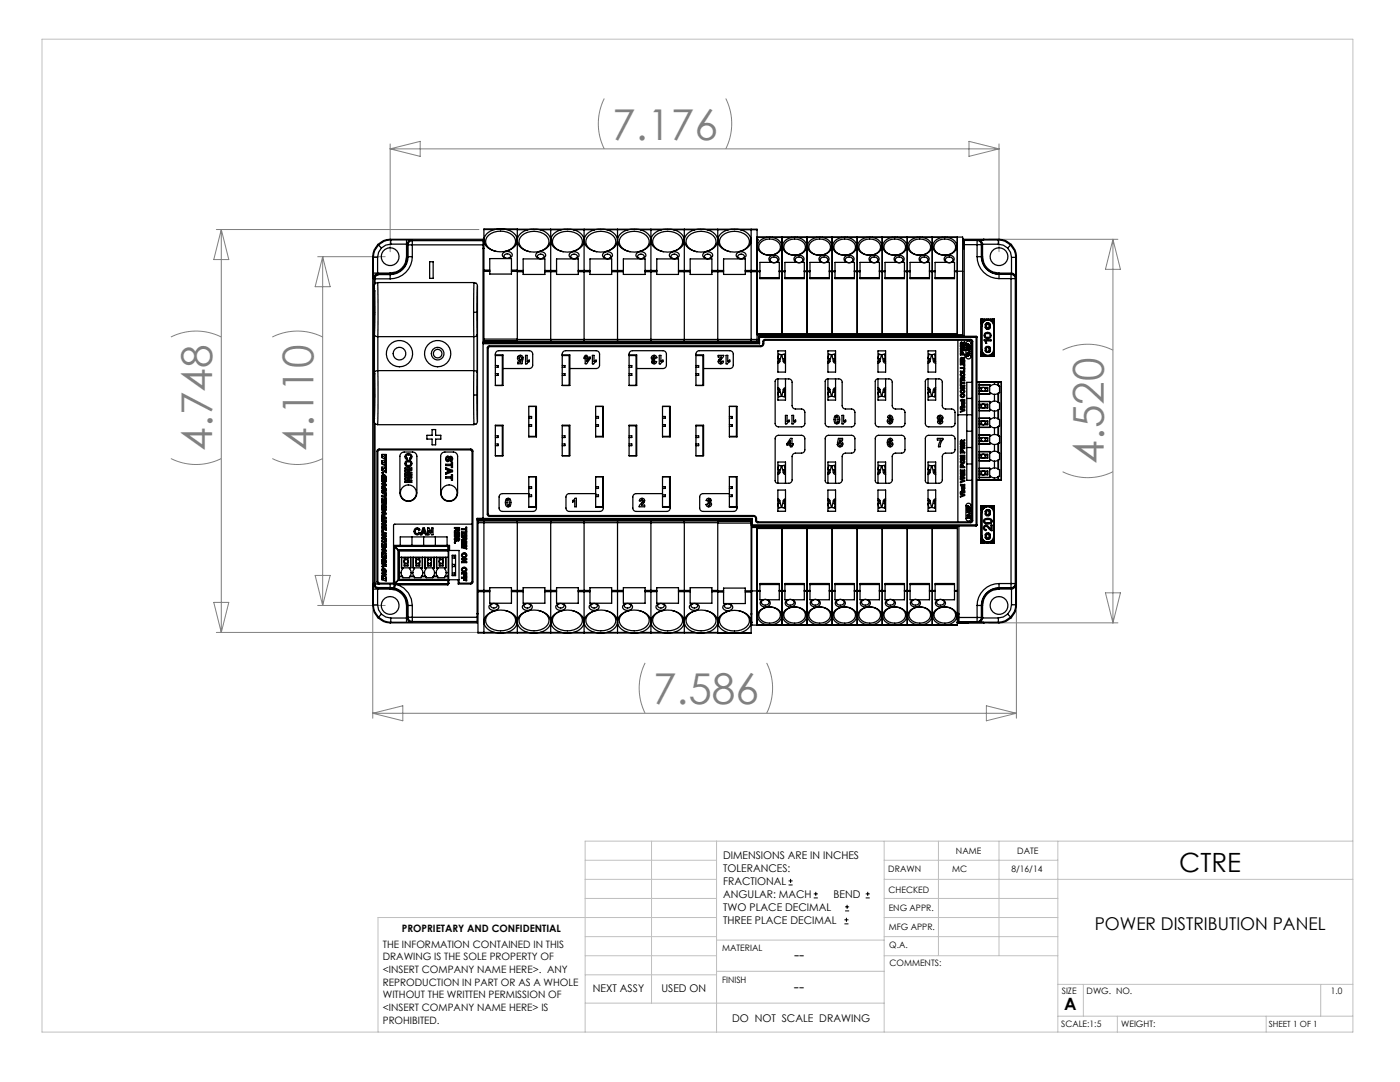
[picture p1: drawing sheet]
<svg xmlns="http://www.w3.org/2000/svg" width="279mm" height="216mm" viewBox="0 0 279 216" stroke-linecap="round" stroke-linejoin="round" font-family="sans-serif">
<defs><g id="words">
<g font-size="8.5" fill="#808080">
<text x="122.2" y="27.9">7.176</text>
<text x="42.3" y="89.9" transform="rotate(-90 42.3 89.9)">4.748</text>
<text x="62.6" y="89.9" transform="rotate(-90 62.6 89.9)">4.110</text>
<text x="220.3" y="92.5" transform="rotate(-90 220.3 92.5)">4.520</text>
<text x="130.3" y="140.5">7.586</text>
</g>
<text font-size="5.3" x="235.4" y="174">CTRE</text>
<text font-size="3.5" x="218.5" y="185.5">POWER DISTRIBUTION PANEL</text>
<text font-size="3.4" x="212.4" y="201.4">A</text>
<g font-size="3.2">
<text x="158.5" y="191.5">--</text>
<text x="158.4" y="197.9">--</text>
</g>
<g font-size="2.1">
<text x="144.3" y="171.4">DIMENSIONS ARE IN INCHES</text>
<text x="144.3" y="174">TOLERANCES:</text>
<text x="144.3" y="179.2">ANGULAR: MACH</text>
<text x="144.3" y="176.6">FRACTIONAL</text>
<text x="166.4" y="179.2">BEND</text>
<text x="144.3" y="181.8">TWO PLACE DECIMAL</text>
<text x="144.3" y="184.3">THREE PLACE DECIMAL</text>
<text x="118.3" y="197.9">NEXT ASSY</text>
<text x="132" y="197.9">USED ON</text>
<text x="146.1" y="203.8">DO NOT SCALE DRAWING</text>
</g>
<g font-size="2">
<text x="76.4" y="189.1">THE INFORMATION CONTAINED IN THIS</text>
<text x="76.4" y="191.6">DRAWING IS THE SOLE PROPERTY OF</text>
<text x="80.2" y="186">PROPRIETARY AND CONFIDENTIAL</text>
<text x="76.4" y="194.2">&lt;INSERT COMPANY NAME HERE&gt;. ANY</text>
<text x="76.4" y="196.7">REPRODUCTION IN PART OR AS A WHOLE</text>
<text x="76.4" y="199.2">WITHOUT THE WRITTEN PERMISSION OF</text>
<text x="76.4" y="201.7">&lt;INSERT COMPANY NAME HERE&gt; IS</text>
<text x="76.4" y="204.3">PROHIBITED.</text>
</g>
<g font-size="1.8">
<text x="190.8" y="170.3">NAME</text>
<text x="203" y="170.4">DATE</text>
<text x="177.3" y="174.1">DRAWN</text>
<text x="177.3" y="178.1">CHECKED</text>
<text x="190" y="174.1">MC</text>
<text x="201.9" y="174.1">8/16/14</text>
<text x="177.4" y="181.7">ENG APPR.</text>
<text x="177.4" y="185.5">MFG APPR.</text>
<text x="144.1" y="189.8">MATERIAL</text>
<text x="177.5" y="189.3">Q.A.</text>
<text x="144.1" y="196.2">FINISH</text>
<text x="177.5" y="192.8">COMMENTS:</text>
<text x="211.9" y="198.3">SIZE</text>
<text x="216.9" y="198.4">DWG. NO.</text>
<text x="265.6" y="198.4">1.0</text>
<text x="211.8" y="204.9">SCALE:1:5</text>
<text x="223.7" y="205">WEIGHT:</text>
</g>
<text font-size="1.7" x="253.2" y="204.9">SHEET 1 OF 1</text>
</g></defs>
<g fill="none" stroke="#000" stroke-width=".2">
<path d="M157.4 176.6h.8M157.4 175.8h.8M157.8 175.4v.8M162.4 179.2h.8M162.4 178.4h.8M162.8 178v.8M172.8 179.2h.8M172.8 178.4h.8M173.2 178v.8M168.5 184.3h.8M168.5 183.5h.8M168.7 181.8h.8"/>
<path d="M168.7 181h.8M168.9 183.1v.8M169.1 180.5v.9"/>
</g>
<g fill="none" stroke="#808080" stroke-width=".2">
<path d="M120.6 19.7a11.2 11.2 0 0 0 0 10M144.8 19.7a11.2 11.2 0 0 1 0 10M77.9 28.7v21.5M77.9 29.7h121.5M77.9 29.7l6-1.5v3zM193.4 28.2l6 1.5-6 1.5zM199.4 28.7v21.5M43.2 45.8h52.4M44.2 45.8v80.4M44.2 45.8l1.5 6h-3zM63.4 51.2h13.5M64.4 51.2v69.6"/>
<path d="M64.4 51.2l1.5 6h-3zM197.3 47.7h25.8M222.1 47.7v76.6M222.1 47.7l1.5 6h-3zM34.1 67.2a11.2 11.2 0 0 1 10.1 0M54.3 67.2a11.2 11.2 0 0 1 10.1 0M212.1 69.9a11.2 11.2 0 0 1 10 0M34.1 91.5a11.2 11.2 0 0 0 10.1 0M54.3 91.5a11.2 11.2 0 0 0 10.1 0M212.1 94.1a11.2 11.2 0 0 0 10 0M62.9 114.8h3l-1.5 6zM220.6 118.3h3l-1.5 6z"/>
<path d="M42.7 120.2h3l-1.5 6zM43.2 126.2h52.4M63.4 120.8h13.5M74.4 121.8v21.5M128.7 132.3a11.2 11.2 0 0 0 0 10M153 132.3a11.2 11.2 0 0 1 0 10M197.3 124.3h25.8M202.8 121.8v21.5M74.4 142.3h128.4M74.4 142.3l6-1.5v3zM196.9 140.8l5.9 1.5-5.9 1.5z"/>
</g>
<g fill="none" stroke="#c0c0c0" stroke-width=".2">
<path d="M8.4 7.8h261.6v198.1h-261.6zM116.8 171.7h26.2M116.8 175.5h26.2M116.8 179.3h26.2M130 167.8v32.4M143 167.8v38.1M176.5 167.8v38.1M176.5 171.7h34.6M176.5 175.5h93.5M176.5 179.3h34.6M187.3 167.8v22.9M199.4 167.8v22.9"/>
<path d="M211.1 167.8v38.1M270 167.8h-153.2v38.1M116.8 190.7h26.2M116.8 186.9h26.2M116.8 194.5h26.2M143 193.8h33.5M143 187.6h33.5M143 183.1h-67.6v22.8M176.5 190.7h34.6M176.5 183.1h34.6M176.5 186.9h34.6M211.1 196.4h58.9"/>
<path d="M216.2 196.4v6.4M263.6 196.4v6.4M116.8 200.2h59.7M211.1 202.8h58.9M223 202.8v3.1M252.7 202.8v3.1"/>
</g>
<g fill="none" stroke="#000" stroke-width=".25">
<path d="M74.4 51.2v69.6M74.4 51.2l.1 .1M74.5 54.5v1M74.5 54.5h.9M74.5 51.3h.9M74.5 51.3v3.2M74.5 55.5l.2 .1M74.7 57.2l-.1 5.1M74.7 57.1h.1M74.7 57.2l.1 .4M74.7 55.6h.1M74.7 55.6v1.6"/>
<path d="M74.7 57.1v9.7M74.8 55.6v1M74.8 55.6h3.1M74.8 58l-.1 9.4M75.4 54.5v.2M75.4 54.5h2.5M75.4 51.3v3.2M75.4 56.5a.58 .58 0 0 0-.7 .6M75.4 54.7a.85 .85 0 0 0-.9 .8M75.4 54.7h2.5M75.4 54.7l.1 .1M75.5 54.8l-.5 .2-.2 .6"/>
<path d="M75.5 54.8l-.6 .2-.2 .6M75.5 54.8h2.4M75.5 48.9l.6 .6M75.5 48.9l-.7 1.1-.3 1.3M76.1 49.5l-.5 .8-.2 1M77.9 54.8v.8M77.9 54.5v.2M77.9 54.7v.1M77.9 47.7a3.5 3.5 0 0 0-3.5 3.5M77.9 47.7h18.5v.3M77.9 47.7l.1 .2M78 48.7l-1 .2-.9 .6"/>
<path d="M78 47.9v.8M78 47.9l-1.4 .2-1.1 .8M78 47.9h3.1M78 48.7h3.1M81.1 47.9h1M81.1 48.7h.2M81.1 47.9v.8M81.1 51.2h.2M81.1 51.2a3.3 3.3 0 0 1-3.2 3.3M81.1 48.7v2.5M81.3 51.2a3.4 3.4 0 0 1-3.4 3.5M81.3 48.7l.1 .2"/>
<path d="M81.3 51.2h.1M81.3 48.7v2.5M81.4 48.9h.9M81.4 51.2h.9M81.4 51.2a3.6 3.6 0 0 1-3.5 3.6M81.4 48.9v2.3M82.1 47.9a.85 .85 0 0 0-.8 .8M82.1 47.9l.2 .1M82.3 51.2a4.4 4.4 0 0 1-4.4 4.4M82.3 48v.9M82.3 48a.85 .85 0 0 0-.9 .9M82.3 48.9v2.3"/>
<path d="M82.3 48.9h14.1M82.3 48h14.1M85.7 52.2h.8v3.3h-.8zM94.6 56.5h.4l.3 .6M95.3 57.1l-.1 5.2M95.3 57.1v27M96.4 48v.9M96.4 49.6h.2M96.4 49.5h.2M96.4 48.9v54.5M96.6 48.1a3.3 3.3 0 0 0 4 2.1 2.81 2.81 0 0 0 2.6-2.1 3.3 3.3 0 0 0 4.1 2.1 2.78 2.78 0 0 0 2.6-2.1 3.3 3.3 0 0 0 4.1 2.1 2.78 2.78 0 0 0 2.6-2.1 3.3 3.3 0 0 0 4 2.1 2.78 2.78 0 0 0 2.6-2.1 3.3 3.3 0 0 0 4.1 2.1 2.78 2.78 0 0 0 2.6-2.1 3.3 3.3 0 0 0 4.1 2.1 2.78 2.78 0 0 0 2.6-2.1 3.3 3.3 0 0 0 4 2.1 2.78 2.78 0 0 0 2.6-2.1 3.3 3.3 0 0 0 4.1 2.1 2.78 2.78 0 0 0 2.6-2.1M96.6 53.9v.2"/>
<path d="M96.6 45.8h6.6M96.6 54.1h1.1M96.6 45.8v8.1M96.6 54.1v13.6M96.6 53.9h1.1M96.6 45.8h2.1M97.7 53.9v.2M97.7 53.9v-2.3h4.4v2.3M97.7 54.1v.6h4.4v-.6M98.7 45.8a2.57 2.57 0 0 0-2.1 2M98.7 45.8h2.4M99 50.2a2.02 2.02 0 0 1-1.8-2.8 3.7 3.7 0 0 1 5.5 0 2.02 2.02 0 0 1-1.9 2.8"/>
<path d="M100.5 50.4a1.11 1.11 0 0 1 1.7 .5 1.08 1.08 0 0 1-1 .7 1.08 1.08 0 0 1-1-.7zM101 51.5a.43 .43 0 0 1-.4-.4 .43 .43 0 0 1 .4-.4l.2-.1a.46 .46 0 0 1 .7 .3 .46 .46 0 0 1-.4 .6M101.1 45.8a2.57 2.57 0 0 1 2.1 2M101.1 45.8h2.1M102.1 53.9v.2M102.1 54.1h1.1M102.1 53.9h1.1M103.2 45.7l47.9 .1M103.2 53.9v.2M103.2 54h1.2M103.2 54.2h1.2M103.2 45.8h2.1"/>
<path d="M103.2 45.8v8.1M103.2 54.1v13.6M104.4 54v.2M104.4 54.2v.6h4.3v-.6M104.4 54v-2.3h4.3v2.3M105.3 45.8a2.57 2.57 0 0 0-2.1 2.1M105.3 45.8h2.5M105.7 50.2a2.04 2.04 0 0 1-1.9-2.8 3.6 3.6 0 0 1 5.5 0 2.04 2.04 0 0 1-1.9 2.8M107.2 50.4a1.1 1.1 0 0 1 1.7 .5 1.07 1.07 0 0 1-1 .7 1.07 1.07 0 0 1-1-.7zM107.7 51.6a.43 .43 0 0 1-.5-.4 .43 .43 0 0 1 .5-.5h.2a.46 .46 0 0 1 .6 .3 .46 .46 0 0 1-.3 .6h-.1M107.8 45.8a2.57 2.57 0 0 1 2.1 2.1 2.57 2.57 0 0 1 2.1-2.1M107.8 45.8h4.2"/>
<path d="M108.7 54v.2M108.7 54h2.4M108.7 54.2h2.4M109.9 45.7v22.4M111.1 54v.2M111.1 54.2v.6h4.3v-.6M111.1 54v-2.3h4.3v2.3M112 45.8h2.5M112.4 50.2a2.04 2.04 0 0 1-1.9-2.8 3.6 3.6 0 0 1 5.5 0 2.04 2.04 0 0 1-1.9 2.8M113.9 50.4a1.1 1.1 0 0 1 1.7 .5 1.07 1.07 0 0 1-1 .7 1.07 1.07 0 0 1-1-.7zM114.3 51.6a.43 .43 0 0 1-.4-.4 .43 .43 0 0 1 .4-.5h.3a.46 .46 0 0 1 .6 .3 .46 .46 0 0 1-.4 .6M114.5 45.8a2.57 2.57 0 0 1 2.1 2.1 2.57 2.57 0 0 1 2.1-2.1"/>
<path d="M114.5 45.8h4.2M115.4 54v.2M115.4 54h2.3M115.4 54.2h2.3M116.6 45.7v22.4M117.7 54v.2M117.7 54.2v.6h4.4v-.6M117.7 54v-2.3h4.4v2.3M118.7 45.8h2.4M119.1 50.2a2.04 2.04 0 0 1-1.9-2.8 3.6 3.6 0 0 1 5.5 0 2.04 2.04 0 0 1-2 2.8M120.5 50.4a1.1 1.1 0 0 1 1.7 .5 1.07 1.07 0 0 1-1 .7 1.07 1.07 0 0 1-1-.7zM121 51.6a.43 .43 0 0 1-.4-.4 .43 .43 0 0 1 .4-.5h.2a.47 .47 0 0 1 .7 .3 .47 .47 0 0 1-.4 .6"/>
<path d="M121.1 45.8a2.57 2.57 0 0 1 2.1 2.1 2.57 2.57 0 0 1 2.1-2.1M121.1 45.8h4.2M122.1 54v.2M122.1 54h2.3M122.1 54.2h2.3M123.2 45.7v22.4M124.4 54v.2M124.4 54.2v.6h4.3v-.6M124.4 54v-2.3h4.3v2.3M125.3 45.8h2.5M125.7 50.2a2.04 2.04 0 0 1-1.9-2.8 3.6 3.6 0 0 1 5.5 0 2.04 2.04 0 0 1-1.9 2.8M127.2 50.4a1.1 1.1 0 0 1 1.7 .5 1.07 1.07 0 0 1-1 .7 1.07 1.07 0 0 1-1-.7z"/>
<path d="M127.7 51.6a.43 .43 0 0 1-.5-.4 .43 .43 0 0 1 .5-.5h.2a.46 .46 0 0 1 .6 .3 .46 .46 0 0 1-.3 .6h-.1M127.8 45.8a2.57 2.57 0 0 1 2.1 2.1 2.57 2.57 0 0 1 2.1-2.1M127.8 45.8h4.2M128.7 54v.2M128.7 54h2.4M128.7 54.2h2.4M129.9 45.7v22.4M131.1 54v.2M131.1 54.2v.6h4.3v-.6M131.1 54v-2.3h4.3v2.3M132 45.8h2.5M132.4 50.2a2.04 2.04 0 0 1-1.9-2.8 3.6 3.6 0 0 1 5.5 0 2.04 2.04 0 0 1-1.9 2.8"/>
<path d="M133.9 50.4a1.1 1.1 0 0 1 1.7 .5 1.07 1.07 0 0 1-1 .7 1.07 1.07 0 0 1-1-.7zM134.3 51.6a.43 .43 0 0 1-.4-.4 .43 .43 0 0 1 .4-.5h.3a.46 .46 0 0 1 .6 .3 .46 .46 0 0 1-.4 .6M134.5 45.8a2.57 2.57 0 0 1 2.1 2.1 2.57 2.57 0 0 1 2.1-2.1M134.5 45.8h4.2M135.4 54v.2M135.4 54h2.3M135.4 54.2h2.3M136.6 45.7v22.4M137.7 54v.2M137.7 54v-2.3h4.4v2.3M137.7 54.2v.6h4.4v-.6M138.7 45.8h2.4"/>
<path d="M139.1 50.2a2.04 2.04 0 0 1-1.9-2.8 3.6 3.6 0 0 1 5.5 0 2.04 2.04 0 0 1-2 2.8M140.5 50.4a1.1 1.1 0 0 1 1.7 .5 1.07 1.07 0 0 1-1 .7 1.07 1.07 0 0 1-1-.7zM141 51.6a.43 .43 0 0 1-.4-.4 .43 .43 0 0 1 .4-.5h.2a.46 .46 0 0 1 .7 .3 .46 .46 0 0 1-.4 .6M141.1 45.8a2.58 2.58 0 0 1 2.1 2.1 2.57 2.57 0 0 1 2.1-2.1M141.1 45.8h4.2M142.1 54v.2M142.1 54h2.3M142.1 54.2h2.3M143.2 45.7v22.4M144.4 54v.2M144.4 54v-2.3h4.3v2.3M144.4 54.2v.6h4.3v-.6"/>
<path d="M145.3 45.8h2.5M145.7 50.2a2.04 2.04 0 0 1-1.9-2.8 3.6 3.6 0 0 1 5.5 0 2.04 2.04 0 0 1-1.9 2.8M147.2 50.4a1.1 1.1 0 0 1 1.7 .5 1.07 1.07 0 0 1-1 .7 1.07 1.07 0 0 1-1-.7zM147.7 51.6a.43 .43 0 0 1-.5-.4 .43 .43 0 0 1 .5-.5h.2a.46 .46 0 0 1 .6 .3 .46 .46 0 0 1-.3 .6h-.1M147.8 45.8a2.57 2.57 0 0 1 2.1 2.1M147.8 45.8h3.3M148.7 54h2.4v.2h-2.4M148.7 54v.2M149.9 45.7v22.4M151.1 54.1v.1M151.1 49.6h.1M151.1 49.4h.1"/>
<path d="M151.1 47.7h.1M151.1 48h.1M151.1 47.8h.1M151.1 45.8v8.3M151.1 54.2v13.5M151.1 54.2h.6M151.1 54.1h.6M151.7 54.1v.1M151.7 55.4h3.8M151.7 54.2v1.4h3.8v-1.4M152 48.2a2.46 2.46 0 0 1 3.7 .8 1.73 1.73 0 0 1-1.8 1.9 1.94 1.94 0 0 1-2.4-1.9zM153 47.4l-1.9-.1h41v19.5h-41v-.2h40"/>
<path d="M153 47.4a1.8 1.8 0 0 0-1.6 2.5 2.72 2.72 0 0 0 4.6-.4 1.89 1.89 0 0 0-1.9-2.1M153 47.4h1.1M153.9 51.4a.75 .75 0 0 1 .9-.1 .75 .75 0 0 1 .4 .8 .76 .76 0 0 1-.9 .3 .76 .76 0 0 1-.5-.8zM154 52.4a.72 .72 0 0 1-.5-.9 .72 .72 0 0 1 .8-.6 .79 .79 0 0 1 1 .4 .79 .79 0 0 1-.4 1.1M154 52.4h.9M154 52.4h-2.3v1.7M154.1 47.4h3.9M154.9 52.4h.6v1.7M155.5 54.1v.1M155.5 54.2h1.2M155.5 54.1h1.2M156.1 47.3v19.5"/>
<path d="M156.7 54.1v.1M156.7 55.4h3.8M156.7 54.2v1.4h3.8v-1.4M157 48.2a2.46 2.46 0 0 1 3.7 .8 1.73 1.73 0 0 1-1.8 1.9 1.94 1.94 0 0 1-2.4-1.9zM158 47.4a1.8 1.8 0 0 0-1.6 2.5 2.72 2.72 0 0 0 4.6-.4 1.89 1.89 0 0 0-1.9-2.1M158 47.4h1.1M158.9 51.4a.75 .75 0 0 1 .9-.1 .75 .75 0 0 1 .4 .8 .76 .76 0 0 1-.9 .3 .76 .76 0 0 1-.6-.8zM159 52.4a.72 .72 0 0 1-.5-.9 .72 .72 0 0 1 .7-.6 .79 .79 0 0 1 1.1 .4 .79 .79 0 0 1-.4 1.1M159 52.4h.9M159 52.4h-2.3v1.7M159.1 47.4h3.9M159.9 52.4h.6v1.7"/>
<path d="M160.5 54.1v.1M160.5 54.2h1.1M160.5 54.1h1.1M161.1 47.3v19.5M161.6 54.1v.1M161.6 55.4h3.9M161.6 54.2v1.4h3.9v-1.4M162 48.2a2.46 2.46 0 0 1 3.7 .8 1.73 1.73 0 0 1-1.8 1.9 1.94 1.94 0 0 1-2.4-1.9zM163 47.4a1.8 1.8 0 0 0-1.6 2.5 2.72 2.72 0 0 0 4.6-.4 1.89 1.89 0 0 0-1.9-2.1M163 47.4h1.1M163.9 51.4a.75 .75 0 0 1 .9-.1 .75 .75 0 0 1 .4 .8 .76 .76 0 0 1-.9 .3 .76 .76 0 0 1-.6-.8zM164 52.4a.72 .72 0 0 1-.6-.9 .72 .72 0 0 1 .8-.6 .79 .79 0 0 1 1.1 .4 .79 .79 0 0 1-.4 1.1"/>
<path d="M164 52.4h.9M164 52.4h-2.4v1.7M164.1 47.4h3.9M164.9 52.4h.6v1.7M165.5 54.1v.1M165.5 54.2h1.1M165.5 54.1h1.1M166.1 47.3v19.5M166.6 54.1v.1M166.6 55.4h3.9M166.6 54.2v1.4h3.9v-1.4M167 48.2a2.46 2.46 0 0 1 3.7 .8 1.73 1.73 0 0 1-1.8 1.9 1.94 1.94 0 0 1-2.4-1.9z"/>
<path d="M168 47.4a1.8 1.8 0 0 0-1.6 2.5 2.72 2.72 0 0 0 4.6-.4 1.89 1.89 0 0 0-1.9-2.1M168 47.4h1.1M168.9 51.4a.75 .75 0 0 1 .8-.1 .75 .75 0 0 1 .5 .8 .76 .76 0 0 1-.9 .3 .76 .76 0 0 1-.6-.8zM169 52.4a.72 .72 0 0 1-.6-.9 .72 .72 0 0 1 .8-.6 .79 .79 0 0 1 1.1 .4 .79 .79 0 0 1-.4 1.1M169 52.4h.9M169 52.4h-2.4v1.7M169.1 47.4h3.9M169.9 52.4h.6v1.7M170.5 54.1v.1M170.5 54.2h1.1M170.5 54.1h1.1M171.1 47.3v19.5"/>
<path d="M171.6 54.1v.1M171.6 55.4h3.9M171.6 54.2v1.4h3.9v-1.4M172 48.2a2.46 2.46 0 0 1 3.7 .8 1.73 1.73 0 0 1-1.8 1.9 1.94 1.94 0 0 1-2.5-1.9zM173 47.4a1.8 1.8 0 0 0-1.6 2.5 2.72 2.72 0 0 0 4.6-.4 1.89 1.89 0 0 0-1.9-2.1M173 47.4h1.1M173.9 51.4a.75 .75 0 0 1 .8-.1 .75 .75 0 0 1 .5 .8 .76 .76 0 0 1-.9 .3 .76 .76 0 0 1-.6-.8zM174 52.4a.72 .72 0 0 1-.6-.9 .72 .72 0 0 1 .8-.6 .79 .79 0 0 1 1.1 .4 .79 .79 0 0 1-.4 1.1M174 52.4h.9M174 52.4h-2.4v1.7M174.1 47.4h3.9M174.9 52.4h.6v1.7"/>
<path d="M175.5 54.1v.1M175.5 54.2h1.1M175.5 54.1h1.1M176.1 47.3v19.5M176.6 54.1v.1M176.6 55.4h3.9M176.6 54.2v1.4h3.9v-1.4M177 48.2a2.46 2.46 0 0 1 3.7 .8 1.73 1.73 0 0 1-1.8 1.9 1.94 1.94 0 0 1-2.5-1.9zM178 47.4a1.8 1.8 0 0 0-1.6 2.5 2.72 2.72 0 0 0 4.5-.4 1.89 1.89 0 0 0-1.8-2.1M178 47.4h1.1M178.9 51.4a.75 .75 0 0 1 .8-.1 .75 .75 0 0 1 .4 .8 .76 .76 0 0 1-.8 .3 .76 .76 0 0 1-.6-.8zM179 52.4a.72 .72 0 0 1-.6-.9 .72 .72 0 0 1 .8-.6 .79 .79 0 0 1 1.1 .4 .79 .79 0 0 1-.4 1.1"/>
<path d="M179 52.4h.9M179 52.4h-2.4v1.7M179.1 47.4h3.9M179.9 52.4h.6v1.7M180.5 54.1v.1M180.5 54.2h1.1M180.5 54.1h1.1M181.1 47.3v19.5M181.6 54.1v.1M181.6 55.4h3.9M181.6 54.2v1.4h3.9v-1.4M182 48.2a2.46 2.46 0 0 1 3.7 .8 1.73 1.73 0 0 1-1.8 1.9 1.94 1.94 0 0 1-2.5-1.9z"/>
<path d="M183 47.4a1.8 1.8 0 0 0-1.6 2.5 2.72 2.72 0 0 0 4.5-.4 1.89 1.89 0 0 0-1.8-2.1M183 47.4h1.1M183.9 51.4a.75 .75 0 0 1 .8-.1 .75 .75 0 0 1 .4 .8 .76 .76 0 0 1-.8 .3 .76 .76 0 0 1-.6-.8zM184 52.4a.72 .72 0 0 1-.6-.9 .72 .72 0 0 1 .8-.6 .79 .79 0 0 1 1.1 .4 .79 .79 0 0 1-.4 1.1M184 52.4h.9M184 52.4h-2.4v1.7M184.1 47.4h3.9M184.9 52.4h.6v1.7M185.5 54.1v.1M185.5 54.2h1.1M185.5 54.1h1.1M186.1 47.3v19.5"/>
<path d="M186.6 54.1v.1M186.6 55.4h3.9M186.6 54.2v1.4h3.9v-1.4M187 48.2a2.46 2.46 0 0 1 3.7 .8 1.73 1.73 0 0 1-1.8 1.9 1.94 1.94 0 0 1-2.5-1.9zM188 47.4a1.8 1.8 0 0 0-1.6 2.5 2.72 2.72 0 0 0 4.5-.4 1.89 1.89 0 0 0-1.8-2.1M188 47.4h1.1M188.9 51.4a.75 .75 0 0 1 .8-.1 .75 .75 0 0 1 .4 .8 .76 .76 0 0 1-.8 .3 .76 .76 0 0 1-.6-.8zM189 52.4a.72 .72 0 0 1-.6-.9 .72 .72 0 0 1 .8-.6 .79 .79 0 0 1 1.1 .4 .79 .79 0 0 1-.4 1.1M189 52.4h.9M189 52.4h-2.4v1.7M189.1 47.4h2M189.9 52.4h.6v1.7"/>
<path d="M190.5 54.1v.1M190.5 54.2h.6M190.5 54.1h.6M191.1 54.1h1M191.1 47.3v19.5M192.1 49.6h.3M192.1 49.4h.3M192.1 47.8h.2M192.1 48h.2M192.3 47.8v.2M192.3 47.8h.1M192.3 48v1.4"/>
<path d="M192.4 48v.8M192.4 48.8h2.6M192.4 48h2.6M192.4 48.8v18.3h2.4M192.4 47.8v.2M195 51.2a4.4 4.4 0 0 0 4.4 4.4M195 48.8h.8M195 51.2h.8M195 48v.8M195 48a.85 .85 0 0 1 .8 .8M195 48.8v2.4M195.1 47.9l.6 .2 .2 .6"/>
<path d="M195.1 47.9a.93 .93 0 0 1 1 .8M195.1 47.9l-.1 .1M195.1 47.9h4.1M195.8 51.2a3.5 3.5 0 0 0 3.6 3.5M195.8 48.8v2.4M195.8 51.2h.1M195.9 51.2a3.5 3.5 0 0 0 3.5 3.5M195.9 48.7h.2M195.9 51.2h.2M195.9 48.7v2.5M195.9 48.7l-.1 .1M196.1 51.2a3.3 3.3 0 0 0 3.3 3.3"/>
<path d="M196.1 48.7v2.5M196.1 48.7h3.1M196.3 47.7l-4.2 .1M196.3 47.7v.1M199.2 48.7l1 .2 .9 .6M199.2 47.9v.8M199.2 47.9l1.4 .3 1.1 .7M199.4 47.7a3.5 3.5 0 0 1 3.4 3.5M199.4 47.7l-7.3 .1M199.4 47.7l-.2 .2M199.4 54.7v.9M199.4 54.5v.2"/>
<path d="M199.4 55.6h2.4M199.4 54.7h2.5M199.4 54.7h2.4M199.4 54.7h.1M199.4 54.5h2.5M201.1 49.5l.6 .8 .2 1.1M201.7 48.9l-.6 .6M201.7 48.9l.7 1.1 .3 1.4M201.8 54.7v.9M201.8 55.6h.8M201.8 54.7a.85 .85 0 0 1 .8 .9M201.8 55.6v60.8"/>
<path d="M201.9 54.7h-.1M201.9 54.7l.6 .2 .2 .6M201.9 54.5v.2M201.9 54.5l.3 .1a1.01 1.01 0 0 1 .5 .9M201.9 51.4h.8M201.9 51.4v3.1M202.6 55.6v60.8M202.7 55.5l-.1 .1M202.7 51.4v4.1M202.8 51.2l-.1 .2M202.8 51.2v69.6M74.6 62.3l.1 5.1"/>
<path d="M74.6 78.8l.1 5.1M74.6 62.3h.2M74.6 78.8h.2M74.7 73.7l-.1 5.1M74.7 67.4v6.3M74.7 73.7l.1 .4M74.7 74.3v9.8M74.7 66.8l.2 .3 .5 .1M74.7 66.8v7.5M74.8 67l-.1 .4M74.8 74.5l-.1 9.4M75.4 74l-.5 .1-.2 .2"/>
<path d="M75.4 74h19.2M75.4 67.2h19.2M75.4 67.2v6.8M75.4 74v10.7M94.5 62.3l.1 4.9M94.5 62.3h.7M94.5 78.8h.7M94.5 62.3l.1-5.9h-19.2v10.8M94.5 78.8l.1 5.8M94.6 74l-.1 4.8M94.6 74l.5 .1 .1 .2M94.6 67.2v6.8"/>
<path d="M95.2 62.3v4.5M95.2 78.8l.1 5.3M95.2 66.8l-.1 .3-.5 .1M95.2 74.3v4.5M95.2 66.8v7.5M96.4 68.6h55.2M96.4 68.4h55M96.4 68.3h55M96.6 67.7v.3M96.6 68v.1M96.6 68.1h13.3M96.6 67.7h6.6"/>
<path d="M96.6 68h6.6M97.4 69.1l.3-.1h54.1l.4-.2 .1-.8 .4-.3 41.2 .1 .2 .4v35.8l-.4 .3h-42.5l-.4-.3-.1-.8-.3-.2h-52.9l-.2-.4v-33.2zM97.5 69.3l54.3-.1a.68 .68 0 0 0 .6-1l.4-.3 41.1 .1 .1 35.8-.4 .3h-42.3l-.3-.3a.69 .69 0 0 0-.6-.9l-52.8-.1-.2-.3zM98.9 70.8h1.5v6.1h-1.5v-6.2a.68 .68 0 0 1 .6-.7h6.1a.68 .68 0 0 1 .7 .7v2.2a.68 .68 0 0 1-.7 .6h-5.2M98.9 74.6h.5v.3h-.5M98.9 72.9h.5v.4h-.5M98.9 70.9h1.3v6h-1.3M103.2 67.7v.4M103.2 67.7h47.9M103.2 68.1h.1M103.4 71.1a.56 .56 0 0 1 .6-.2 .56 .56 0 0 1 .4 .5h-.3a.26 .26 0 0 0-.3-.2 .26 .26 0 0 0-.1 .4 .26 .26 0 0 0 .4 0h.3l-.2 1h-.9v-.3h.6l.1-.3a.53 .53 0 0 1-.7-.3 .53 .53 0 0 1 .1-.6zM104.9 70.9h.3v1.2l.4-.3v.4l-.5 .4h-.2z"/>
<path d="M109.9 68.1h6.7M112.2 70.8h1.5v6.1h-1.5v-6.2a.68 .68 0 0 1 .7-.7h6.1a.68 .68 0 0 1 .7 .7v2.2a.68 .68 0 0 1-.7 .6h-5.3M112.2 74.6h.5v.3h-.5M112.2 72.9h.5v.4h-.5M112.2 70.9h1.4v6h-1.4M116.8 70.9h.3v.4h.7v.2l-.7 1.1h-.3v-1.1h-.2v-.2h.2zM117.1 71.5h.4l-.4 .6zM118.2 70.9h.4v1.2l.4-.3v.4l-.5 .4h-.3zM125.5 70.8h1.6v6.1h-1.6v-6.2a.68 .68 0 0 1 .7-.7h6.1a.68 .68 0 0 1 .7 .7v2.2a.68 .68 0 0 1-.7 .6h-5.2M125.5 72.9h.6v.4h-.6M125.5 74.6h.6v.3h-.6M125.5 70.9h1.4v6h-1.4"/>
<path d="M130.1 71.1a.56 .56 0 0 1 .6-.2 .56 .56 0 0 1 .4 .5h-.3a.23 .23 0 0 0-.3-.2 .23 .23 0 0 0-.2 .3 .23 .23 0 0 0 .3 .2v.2l-.2 .2v.2h.2l.1-.2 .3 .1a.47 .47 0 0 1-.6 .4 .47 .47 0 0 1-.1-.8 .44 .44 0 0 1-.2-.7zM131.6 70.9h.3v1.2l.4-.3v.4l-.5 .4h-.2zM138.9 70.8h1.5v6.1h-1.5v-6.2a.68 .68 0 0 1 .7-.7h6.1a.68 .68 0 0 1 .6 .7v2.2a.68 .68 0 0 1-.6 .6h-5.3M138.9 74.6h.5v.3h-.5M138.9 72.9h.5v.4h-.5M138.9 70.9h1.4v6h-1.4M143.3 70.9h1.1l-.7 1.2 .2 .2 .2-.2h.3a.53 .53 0 0 1-.7 .5 .53 .53 0 0 1-.2-.9l.5-.5h-.7zM144.9 70.9h.3v1.2l.4-.3v.4l-.4 .4h-.3zM151.1 67.7v.4h-34.5M151.4 68.4l.2 .2M151.4 68.4h.1M151.6 67.1v.2"/>
<path d="M151.6 67.1l-.2 .2h.2M151.6 67l-.2 .1v1.3M151.6 67.1h43.2M151.6 67v.1M151.6 67.3v1.3M151.6 67.3h43.2M151.6 67h40.8M154.8 75.8l.4-.2h2.2a.68 .68 0 0 1 .7 .7v4.6a.68 .68 0 0 0 .7 .7h1.1a.68 .68 0 0 1 .7 .7v2.2a.68 .68 0 0 1-.7 .7h-4.5a.68 .68 0 0 1-.7-.7v-8.4zM155.2 77.4l.4 .3 .3 1.4-.5 .1-.1-.8 .2-.1-.3-.6M155.2 72.2l.3-.7h-.2l.1-.8 .5 .1-.3 1.3-.4 .4M155.2 70h1.6v4.2h-1.6zM155.2 75.6v4.2h1.6v-4.2"/>
<path d="M156.8 77.4l-.4 .2-.4 1.5 .5 .1 .2-.8-.2-.1 .1-.5 .2-.2M156.8 72.2l-.2-.1-.1-.6h.2l-.2-.8-.5 .1 .4 1.5 .4 .2M164.8 75.8l.4-.2h2.2a.68 .68 0 0 1 .7 .7v4.6a.68 .68 0 0 0 .7 .7h1.1a.68 .68 0 0 1 .7 .7v2.2a.68 .68 0 0 1-.7 .7h-4.5a.68 .68 0 0 1-.7-.7v-8.4zM165.2 72.2l.3-.7h-.3l.2-.8 .5 .1-.3 1.3-.4 .4M165.2 77.4l.4 .3 .3 1.4-.5 .1-.2-.8 .3-.1-.3-.6M165.2 70h1.6v4.2h-1.6zM165.2 75.6v4.2h1.6v-4.2M166.8 72.2l-.2-.1-.1-.6h.2l-.2-.8-.5 .1 .4 1.5 .4 .2M166.8 77.4l-.4 .2-.4 1.5 .5 .1 .2-.8-.2-.1 .1-.5 .2-.2M174.8 75.8l.4-.2h2.2a.68 .68 0 0 1 .7 .7v4.6a.68 .68 0 0 0 .6 .7h1.2a.68 .68 0 0 1 .7 .7v2.2a.68 .68 0 0 1-.7 .7h-4.5a.68 .68 0 0 1-.7-.7v-8.4zM175.2 72.2l.3-.7h-.3l.2-.8 .5 .1-.3 1.3-.4 .4M175.2 77.4l.4 .3 .3 1.4-.5 .1-.2-.8 .3-.1-.3-.6"/>
<path d="M175.2 70h1.5v4.2h-1.5zM175.2 75.6v4.2h1.5v-4.2M176.7 72.2l-.1-.1-.2-.6h.3l-.2-.8-.5 .1 .4 1.5 .3 .2M176.7 77.4l-.3 .2-.4 1.5 .5 .1 .2-.8-.3-.1 .2-.5 .1-.2M184.8 75.8l.4-.2h2.2a.68 .68 0 0 1 .7 .7v4.6a.68 .68 0 0 0 .6 .7h1.2a.68 .68 0 0 1 .7 .7v2.2a.68 .68 0 0 1-.7 .7h-4.6a.68 .68 0 0 1-.6-.7v-8.4zM185.2 72.2l.3-.7h-.3l.2-.8 .5 .1-.3 1.3-.4 .4M185.2 77.4l.4 .3 .3 1.4-.5 .1-.2-.8 .3-.1-.3-.6M185.2 70h1.5v4.2h-1.5zM185.2 75.6v4.2h1.5v-4.2M186.7 72.2l-.1-.1-.2-.6h.3l-.2-.8-.5 .1 .4 1.5 .3 .2M186.7 77.4l-.3 .2-.4 1.5 .5 .1 .2-.8-.3-.1 .2-.5 .1-.2M191.2 67.9v36.2"/>
<path d="M191.7 76.9h.8v.1l-.5 .4h.5v.1h-.8v-.1l.5-.4h-.5zM191.7 72.2h.1v.4h.2v-.4h.1v.4h.3v-.4h.1v.6h-.8zM191.7 69l.8 .2v.2l-.6 .2 .6 .1v.2l-.8 .2v-.1l.6-.2-.6-.1v-.2l.6-.2-.6-.1zM191.7 73.3h.7v-.4h.1v.6h-.8zM191.7 74.1h.7v-.5h.1v.6h-.8zM191.7 76.1h.1v.2h.7v.2h-.7v.3h-.1zM191.7 79.8h.2v-.1l.5 .1 .1-.1v.1v.2l-.6 .1zM191.8 70.3h.3l.1 .4h.3v.1h-.8zM191.8 78.7l.1-.1v.2a.22 .22 0 0 0 0 .3 .22 .22 0 0 0 .4 0 .22 .22 0 0 0-.1-.3l.1-.2a.41 .41 0 0 1 .1 .6 .41 .41 0 0 1-.6 .1 .41 .41 0 0 1 0-.6zM191.8 68.3h.2l.1 .2 .4-.3v.2l-.3 .4h.3v.1h-.8zM191.8 75.3h.2l.1 .2 .4-.3v.2l-.3 .4h.3v.2h-.8zM191.8 71.4l.2-.1 .1 .2 .4-.2v.2l-.3 .3h.3v.2h-.8z"/>
<path d="M191.9 71.5h.1v.3h-.2zM191.9 68.4l.1 .1v.3h-.2zM191.9 75.5h.1v.3h-.2zM191.9 70.4h.1l.1 .3h-.3zM192.9 68.2l.6-.1 .2 .3 .1 2.7a.51 .51 0 0 1-.5 .5 .51 .51 0 0 1-.5-.5v-2.5zM192.9 79.5h1.1M193 70.8l.5 .1h-.3l-.1 .1zM193 69.1h.5l-.4 .1 .4 .1-.4 .2 .4 .1h-.5v-.2l.4-.1-.4-.1zM193 69.8l.5-.2-.1 .2 .1 .3zM193.1 68.6h.2l.2 .4h-.5zM193.1 70.4h.3a.21 .21 0 0 1-.1 .3 .21 .21 0 0 1-.2-.3zM193.1 70.5h.3a.15 .15 0 0 1-.1 .1 .15 .15 0 0 1-.2-.1z"/>
<path d="M193.1 68.7l.1 .2h-.1zM193.1 69.9l.2-.1v.1zM194 76.3h-1.1v19.5h1.1M194.8 67.3h.2M194.8 67.1v.2M194.8 67.1l.2 .2M194.8 67.1h.1M194.8 67.3v37.4M195 76.2h4.9v19.6h-4.9M195 76.3h3.5M195 67.3v37.4M195.4 76.8h2.1v1.8h-2.1"/>
<path d="M195.4 76.3v19.5M195.5 76.8v1.8h2M195.5 77.3h.6M195.5 78.1h.7M195.5 77.5h.4M195.5 77.9h.4M195.7 63.7h2.7v7.4h-2.7zM195.8 63.7l.1 1.1M195.9 65h.1M195.9 65a1.25 1.25 0 0 1 1.2-1.2 1.25 1.25 0 0 1 1.3 1.2M195.9 69.7h.1M195.9 69.7a1.25 1.25 0 0 0 1.2 1.3 1.25 1.25 0 0 0 1.3-1.3"/>
<path d="M195.9 70.7h.2M195.9 70.7l.3 .3M195.9 64.1h.2M195.9 64.1v.6M195.9 65v4.7M195.9 77.9l.3 .2M195.9 77.5v.4M195.9 69.9v.2M195.9 64.7v.1M195.9 70.1v.6M195.9 70.1l.2 .6M195.9 70l-.1 1.1"/>
<path d="M196 65a1.17 1.17 0 0 1 1.1-1.1 1.17 1.17 0 0 1 1.2 1.1M196 69.7a1.17 1.17 0 0 0 1.1 1.2 1.17 1.17 0 0 0 1.2-1.2M196 65v4.7M196.1 64.1l-.2 .6M196.1 70.7h.1M196.1 64.1l.1 .1M196.1 70.7l.1 .1M196.1 64.1h.1M196.1 63.7v.1M196.1 71v.1M196.1 77.3h.2M196.1 77.3l-.2 .2"/>
<path d="M196.2 78.1h.1M196.2 70.6l-.1 .1M196.2 64l-.1 .1M196.2 64l.1 .1M196.2 70.8h.1M196.2 70.8v.2M196.2 63.8l-.3 .3M196.2 63.8v.1M196.2 70.8l.3 .1M196.2 63.9v.1M196.2 71h1.9M196.2 63.8h1.9"/>
<path d="M196.3 70.7l-.1 .1M196.3 77.3l.3 .2M196.3 77.3h.8v.8h-.8M196.4 64h.1M196.4 71v.1M196.4 67.8h1.4v.2h-1.1l.2 .5h-.1zM196.4 63.7v.1M196.5 70.8h-.1M196.5 70.9l.9 .1M196.5 63.9h.1M196.5 70.9v.1M196.5 63.8v.1"/>
<path d="M196.5 63.9h-.3M196.6 70.9h-.1M196.6 77.5v.4M196.6 77.5h.5M196.6 77.9l-.3 .2M196.6 77.9h.5M196.6 66.5a.7 .7 0 0 1 1.1 .2 .7 .7 0 0 1-.6 1 .7 .7 0 0 1-.7-1zM196.6 64.8h.2M196.6 65.3l.4 .3M196.6 70l.4 .3M196.6 65.3h.2M196.6 69.5h.2"/>
<path d="M196.6 70h.2M196.6 64.8v.5M196.6 69.5v.5M196.7 66.7a.53 .53 0 0 1 .6-.2 .53 .53 0 0 1 .3 .6 .54 .54 0 0 1-.6 .2 .54 .54 0 0 1-.4-.5zM196.8 65.3l.2 .2M196.8 70l.2 .1M196.8 64.8h.1M196.8 69.5h.1M196.8 65.3h.1M196.8 70h.1M196.8 64.8v.5M196.8 69.5v.5"/>
<path d="M196.9 63.8l-.4 .1M196.9 64.7v.7M196.9 69.4v.7M196.9 63.8h-.1M196.9 71v.1M196.9 63.7v.1M197 64.5v.1M197 64.6l-.2 .2M197 64.5l-.4 .3M197 65.5v.1M197 70.1v.2M197 69.1l-.4 .4"/>
<path d="M197 69.1v.2M197 69.3l-.2 .2M197 64.6v.1M197 70.1h.1M197 69.3h.1M197 65.5h.1M197 69.1h.3M197 64.6h.3M197 64.5h.3M197 65.6h.3M197 65.5h.3M197 70.1h.3"/>
<path d="M197 70.3h.3M197 69.3h.3M197.2 63.7l.1 .1M197.3 71l-.1 .1M197.3 64.5v.1M197.3 70.1v.2M197.3 65.5v.1M197.3 64.5l.3 .3M197.3 69.1l.3 .4M197.3 64.6l.2 .2M197.3 69.3l.2 .2M197.3 69.1v.2"/>
<path d="M197.3 64.6v.1M197.3 70.1h.1M197.3 65.5h.1M197.3 69.3h.1M197.4 64.8h.1M197.4 65.3h.1M197.4 70h.1M197.4 69.5h.1M197.4 64.7v.7M197.4 69.4v.7M197.4 71h.1M197.5 69.5h.1"/>
<path d="M197.5 70h.1M197.5 70l-.2 .1M197.5 65.3h.1M197.5 64.8h.1M197.5 65.3l-.2 .2M197.5 64.8v.5M197.5 69.5v.5M197.5 78.4l1 .3M197.6 63.8l.2 .1M197.6 70l-.3 .3M197.6 65.3l-.3 .3M197.6 64.8v.5"/>
<path d="M197.6 69.5v.5M197.7 70.9h.1M197.8 63.7v.2M197.8 63.9h-.1M197.8 70.9v.2M197.8 63.9h.3M197.8 70.9l-.4 .1M197.8 70.8h.1M197.8 64h.1M197.9 70.7l.2 .1M198 70.7l.1 .1M198.1 63.9l-.2 .2"/>
<path d="M198.1 63.8v.1M198.1 63.8l.3 .3M198.1 70.8v.2M198.1 63.9v.1M198.1 70.8l-.3 .1M198.1 64l.1 .1M198.1 64l-.1 .1M198.1 70.8h.1M198.1 63.7v.1M198.1 71v.1M198.1 70.6l.1 .1M198.1 70.5l.1 .2"/>
<path d="M198.2 64.1l-.1 .1M198.2 70.7l-.1 .1M198.2 64.1h.1M198.2 64.1h.2M198.2 70.7h.2M198.2 70.7h.1M198.2 64.1l.2 .6M198.3 65h.1M198.3 69.7h.1M198.3 65v4.7M198.4 63.7v.3M198.4 70.8v.3"/>
<path d="M198.4 64.7v.1M198.4 70.1v.6M198.4 70.1l-.2 .6M198.4 69.9v.2M198.4 70.7l-.3 .3M198.4 64.1v.6M198.4 65v4.7M198.5 78.7v1.3M198.5 76.7l-1 .3M198.5 76.7l.7 .2M198.5 76.3h.7M198.5 76.3v.4"/>
<path d="M199.2 78.5l-.7 .2M199.2 76.9l.1 .1M199.2 76.3h.6v19.5h-.6M199.2 76.3v.6M199.2 78.5v1.7M199.3 78.4l-.1 .1M199.3 77h.2v1.4h-.2M199.3 76.3v.7M199.3 78.4v1.9M74.7 83.9v.2M74.7 84v32.4M74.7 84.1l.2 .5"/>
<path d="M74.8 83.5l-.1 .4M74.8 84.5v31.9M74.9 84.5l.5 .2M76.2 95.3l.9 .3-.1 .5-.2 .1-.3-.2v.1l-.3-.1v-.2l.3-.1-.3-.1zM76.2 90.7h.9v.2h-.4l.4 .2v.3h-.4l.4 .2v.2l-.9-.5v-.2h.3l-.3-.2zM76.2 91.9h.9v.3h-.4l.4 .2v.2h-.4l.4 .2v.3l-.9-.5v-.3h.3l-.3-.1zM76.2 93.2h.9v.3h-.4l.4 .1v.3h-.4l.4 .2v.2l-.9-.5v-.2h.3l-.3-.2zM76.2 98.9l.6 .1v-.2l.3 .1v.7l-.3-.1v-.2l-.6-.2zM76.2 99.4l.9 .3v.2h-.3v.1l.3 .1v.3l-.9-.3v-.2l.3 .1v-.2l-.3-.1zM76.3 94.7h.4a.62 .62 0 0 1 .4 .8l-.3-.1-.2-.5-.1 .1v.3l-.3-.1zM76.3 96.3a.44 .44 0 0 1 .6 .1 .44 .44 0 0 1-.1 .7l-.5-.3zM76.5 98.2h.1"/>
<path d="M76.5 98.2v-.3l-.3-.1 .2 .7h.2l.2-.1M76.5 97.4v-.3l-.3-.1 .2 .6 .2 .1 .2-.1M76.5 97.4h.1M76.5 98.2l.2-.1 .2 .1 .2 .6-.3-.1v-.3M76.5 97.4l.2-.1h.2l.2 .7-.3-.1v-.3M76.7 95.7l.1 .2zM76.8 98.4h.1M76.8 97.6h.1M80.1 90.4l.4-.2h1.8a.85 .85 0 0 1 .9 .8v7.4a1.69 1.69 0 0 1-1.7 1.7 1.69 1.69 0 0 1-1.7-1.7v-7.4zM80.8 93.4h1.4v.4l-.9 .2 .9 .3v.4h-1.4v-.3h1.1l-1.1-.2v-.3l1.1-.3h-1.1zM80.8 94.9h1.4v.5l-.9 .2 .9 .2v.5h-1.4v-.3h1.1l-1.1-.3v-.3l1.1-.2h-1.1zM81 90.7a.65 .65 0 0 1 1 0 .65 .65 0 0 1-.2 1l-.1-.3a.39 .39 0 0 0 .2-.6 .39 .39 0 0 0-.6 0 .32 .32 0 0 0-.2 .3 .32 .32 0 0 0 .2 .3l-.1 .3-.2-.1a.62 .62 0 0 1 0-.9z"/>
<path d="M81.1 92.3a.46 .46 0 0 1 .7-.1 .46 .46 0 0 1 0 .7 .46 .46 0 0 1-.7-.2zM86.2 85.7h.7v1.2h1.1v.7h-1.1v1.2h-.7v-1.2h-1v-.7h1zM88.2 90.4l.4-.2h1.9a.85 .85 0 0 1 .8 .8v7.4a1.69 1.69 0 0 1-1.7 1.7 1.69 1.69 0 0 1-1.7-1.7v-7.4zM89 95.1h1.1v-.4h.2v1.1h-.2v-.4h-1.1zM89 92.6h1.1v-.4h.2v1.1h-.2v-.4h-1.1zM89 93.3l1.3 .5v.3l-1.3 .5v-.2l.3-.2v-.5l-.3-.1zM89.1 91.2l.3-.2v.3a.26 .26 0 0 0-.3 .2 .26 .26 0 0 0 .4 .2 .45 .45 0 0 1 .3-.5 .45 .45 0 0 1 .5 .3 .47 .47 0 0 1-.4 .5l.2-.5-.2-.1a.55 .55 0 0 1-.2 .6 .55 .55 0 0 1-.6 0l-.2-.4zM89.5 93.8l.5 .2-.5 .2zM94.6 84.6v.1h-19.2M95 84.6h-.4M95.3 84.1l-.3 .5M98.9 88.6h.5v.3h-.5"/>
<path d="M98.9 85h1.3v5.9h-1.3M98.9 87h.5v.3h-.5M98.9 84.8h1.5v6.1h-1.5zM101.1 99.5a.62 .62 0 0 1 .7 .1 .62 .62 0 0 1 .2 .8 .6 .6 0 0 1-.6 .7 .6 .6 0 0 1-.5-.8zM101.3 99.8l.1-.1a.82 .82 0 0 1 0 1.2 .66 .66 0 0 1-.2-.9zM105.5 98.5h-5.2a.68 .68 0 0 0-.7 .7v2.2a.68 .68 0 0 0 .7 .7h6.1a.68 .68 0 0 0 .7-.7v-6.3h-1.6v6.1h1.6M105.5 83.1h.6v.3h-.6M105.5 84.7h.6v.4h-.6M105.5 81.1h1.4v6h-1.4M105.5 97.1h.6v.4h-.6M105.5 95.1h1.4v6h-1.4M105.5 98.8h.6v.3h-.6"/>
<path d="M105.5 81.1h1.6v6.1h-1.6zM112.2 88.6h.5v.3h-.5M112.2 85h1.4v5.9h-1.4M112.2 87h.5v.3h-.5M112.2 84.8h1.5v6.1h-1.5zM114.3 99.9l.5-.5h.2v1.7h-.3v-1.2l-.4 .3zM118.9 98.5h-5.3a.68 .68 0 0 0-.7 .7v2.2a.68 .68 0 0 0 .7 .7h6.1a.68 .68 0 0 0 .7-.7v-6.3h-1.5v6.1h1.5M118.9 83.1h.5v.3h-.5M118.9 84.7h.5v.4h-.5M118.9 81.1h1.4v6h-1.4M118.9 97.1h.5v.4h-.5M118.9 95.1h1.4v6h-1.4"/>
<path d="M118.9 98.8h.5v.3h-.5M118.9 81.1h1.5v6.1h-1.5zM125.5 88.6h.6v.3h-.6M125.5 87h.6v.3h-.6M125.5 85h1.4v5.9h-1.4M125.5 84.8h1.6v6.1h-1.6zM127.7 99.6a.57 .57 0 0 1 .9 .1 .57 .57 0 0 1-.3 .9l-.3 .2h.7v.3h-1.2l.8-1.2-.2-.2-.2 .3-.3-.1zM132.2 98.5h-5.2a.68 .68 0 0 0-.7 .7v2.2a.68 .68 0 0 0 .7 .7h6.1a.68 .68 0 0 0 .6-.7v-6.3h-1.5v6.1h1.5M132.2 83.1h.6v.3h-.6M132.2 84.7h.6v.4h-.6M132.2 81.1h1.4v6h-1.4M132.2 97.1h.6v.4h-.6"/>
<path d="M132.2 95.1h1.4v6h-1.4M132.2 98.8h.6v.3h-.6M132.2 81.1h1.5v6.1h-1.5zM138.9 88.6h.5v.3h-.5M138.9 85h1.4v5.9h-1.4M138.9 87h.5v.3h-.5M138.9 84.8h1.5v6.1h-1.5zM141.1 99.5a.45 .45 0 0 1 .7 0 .45 .45 0 0 1-.1 .7 .53 .53 0 0 1 0 .9 .53 .53 0 0 1-.8-.5h.3a.24 .24 0 0 0 .3 .2 .24 .24 0 0 0 .2-.3 .24 .24 0 0 0-.4-.1l.1-.3a.19 .19 0 0 0 .2-.1 .19 .19 0 0 0-.1-.3 .19 .19 0 0 0-.2 .2h-.4zM145.6 98.5h-5.3a.68 .68 0 0 0-.7 .7v2.2a.68 .68 0 0 0 .7 .7h6.1a.68 .68 0 0 0 .7-.7v-6.3h-1.5v6.1h1.5M145.6 83.1h.5v.3h-.5M145.6 84.7h.5v.4h-.5M145.6 97.1h.5v.4h-.5"/>
<path d="M145.6 98.8h.5v.3h-.5M145.6 81.1h1.4v6h-1.4M145.6 95.1h1.4v6h-1.4M145.6 81.1h1.5v6.1h-1.5zM154.9 87.1l.5-.2h4.5a.68 .68 0 0 1 .7 .6v2.2a.68 .68 0 0 1-.7 .7h-1.1a.68 .68 0 0 0-.7 .7v4.7a.68 .68 0 0 1-.7 .6h-2.3l-.4-.4v-8.5zM155.2 94.4l.3-.7h-.2l.1-.9 .5 .2-.3 1.3-.4 .4M155.2 99.5l.4 .4 .3 1.4-.5 .1-.1-.9h.2l-.3-.6M155.2 97.8h1.6v4.2h-1.6zM155.2 96.4v-4.2h1.6v4.2M156.7 82.9h.4v1.2l.4-.3v.3l-.5 .5h-.3zM156.8 94.4l-.2-.1-.1-.6h.2l-.2-.9-.5 .2 .4 1.5 .4 .2M156.8 99.5l-.4 .3-.4 1.5 .5 .1 .2-.9h-.2l.1-.6 .2-.1"/>
<path d="M157.7 88v.5h-.4zM157.8 87.5h.3v1h.2v.3h-.2v.3h-.4v-.3h-.6v-.3zM158.1 82.9h.3v1.2l.4-.3v.3l-.5 .5h-.2zM164.9 87.1l.5-.2h4.5a.68 .68 0 0 1 .7 .6v2.2a.68 .68 0 0 1-.7 .7h-1.1a.68 .68 0 0 0-.7 .7v4.7a.68 .68 0 0 1-.7 .6h-2.3l-.4-.4v-8.5zM165.2 99.5l.4 .4 .3 1.4-.5 .1-.2-.9h.3l-.3-.6M165.2 94.4l.3-.7h-.3l.2-.9 .5 .2-.3 1.3-.4 .4M165.2 97.8h1.6v4.2h-1.6zM165.2 96.4v-4.2h1.6v4.2M166.6 83a.59 .59 0 0 1 .8 0 .59 .59 0 0 1 .2 .7 .61 .61 0 0 1-.6 .9 .61 .61 0 0 1-.5-.9zM166.8 99.5l-.4 .3-.4 1.5 .5 .1 .2-.9h-.2l.1-.6 .2-.1M166.8 94.4l-.2-.1-.1-.6h.2l-.2-.9-.5 .2 .4 1.5 .4 .2M166.9 83.2l.1-.1a.82 .82 0 0 1 0 1.2 1.04 1.04 0 0 1-.1-1.1z"/>
<path d="M167.3 87.5h.9v.3h-.6l-.1 .3a.55 .55 0 0 1 .7 .5 .55 .55 0 0 1-.5 .6 .55 .55 0 0 1-.6-.5l.3-.1a.26 .26 0 0 0 .3 .2 .26 .26 0 0 0 .1-.4 .26 .26 0 0 0-.4 .1l-.3-.1zM168 82.9h.4v1.2l.4-.3v.3l-.5 .5h-.3zM174.9 87.1l.5-.2h4.5a.68 .68 0 0 1 .7 .6v2.2a.68 .68 0 0 1-.7 .7h-1.2a.68 .68 0 0 0-.6 .7v4.7a.68 .68 0 0 1-.7 .6h-2.3l-.4-.4v-8.5zM175.2 94.4l.3-.7h-.3l.2-.9 .5 .2-.3 1.3-.4 .4M175.2 99.5l.4 .4 .3 1.4-.5 .1-.2-.9h.3l-.3-.6M175.2 97.8h1.5v4.2h-1.5zM175.2 96.4v-4.2h1.5v4.2M176.7 94.4l-.1-.1-.2-.6h.3l-.2-.9-.5 .2 .4 1.5 .3 .2M176.7 99.5l-.3 .3-.4 1.5 .5 .1 .2-.9h-.3l.2-.6 .1-.1M177.3 83a.62 .62 0 0 1 .7 0 .62 .62 0 0 1 .2 .7l-.1 .5a.53 .53 0 0 1-.6 .4 .53 .53 0 0 1-.4-.7 .53 .53 0 0 1 .8-.3l-.1-.3a.19 .19 0 0 0-.2-.2 .19 .19 0 0 0-.2 .2h-.3zM177.3 87.6a.49 .49 0 0 1 .5-.1 .49 .49 0 0 1 .3 .4h-.3a.19 .19 0 0 0-.2-.2 .19 .19 0 0 0-.2 .2v.3a.54 .54 0 0 1 .8 .3 .54 .54 0 0 1-.5 .7 .54 .54 0 0 1-.6-.5v-.7zM184.9 87.1l.4-.2h4.6a.68 .68 0 0 1 .7 .6v2.2a.68 .68 0 0 1-.7 .7h-1.2a.68 .68 0 0 0-.6 .7v4.7a.68 .68 0 0 1-.7 .6h-2.3l-.4-.4v-8.5z"/>
<path d="M185.2 94.4l.3-.7h-.3l.2-.9 .5 .2-.3 1.3-.4 .4M185.2 99.5l.4 .4 .3 1.4-.5 .1-.2-.9h.3l-.3-.6M185.2 97.8h1.5v4.2h-1.5zM185.2 96.4v-4.2h1.5v4.2M186.7 94.4l-.1-.1-.2-.6h.3l-.2-.9-.5 .2 .4 1.5 .3 .2M186.7 99.5l-.3 .3-.4 1.5 .5 .1 .2-.9h-.3l.2-.6 .1-.1M187.1 87.5h1.1l-.6 1.6h-.3v-.2l.5-1.1h-.7zM187.2 83a.53 .53 0 0 1 .8 0 .53 .53 0 0 1-.1 .8 .43 .43 0 0 1 0 .6 .43 .43 0 0 1-.6 0 .43 .43 0 0 1 .1-.6 .48 .48 0 0 1-.2-.8zM191.2 82.8h2.8M191.7 81.5l.8 .3v.1l-.8 .4v-.2l.6-.2-.6-.3zM191.7 88.6l.8 .2v.2l-.6 .1 .6 .2v.2l-.8 .2v-.2l.6-.1-.6-.2v-.2l.6-.1-.6-.1zM191.7 90.9h.8v.1h-.6l.6 .2v.2l-.6 .1h.6v.2h-.8v-.3l.5-.1-.5-.2z"/>
<path d="M191.7 93.8h.8v.1l-.6 .1 .6 .1v.2l-.6 .2h.6v.1h-.8v-.3l.5-.1-.5-.1zM191.7 95.5l.8 .3v.2l-.8 .3v-.1l.6-.3-.6-.2zM191.7 98.4l.8 .3v.2l-.8 .3v-.2l.6-.2-.6-.2zM191.7 96.8h.2v-.1l.5 .1 .1-.1v.1l-.1 .1-.5 .1zM191.7 87.9l.3-.1 .1 .2 .4-.3-.3 .6h.3v.2h-.8zM191.7 94.8h.3l.1 .2 .4-.3v.2l-.3 .4h.3v.2h-.8zM191.8 91.9l.1-.1v.2a.23 .23 0 0 0 0 .3 .23 .23 0 0 0 .3 0 .23 .23 0 0 0 0-.3l.1-.2a.4 .4 0 0 1 .1 .6 .4 .4 0 0 1-.6 .1 .4 .4 0 0 1 0-.6zM191.8 89.8a.32 .32 0 0 1 .3 0 .32 .32 0 0 1 .1 .4h.3v.2h-.8zM191.8 92.7a.32 .32 0 0 1 .3 .1 .32 .32 0 0 1 .1 .3h.3v.2h-.8zM191.8 88h.2v.3h-.2zM191.8 95h.2v.3h-.2zM191.9 89.9l.1 .1 .1 .2h-.3z"/>
<path d="M191.9 92.9h.1l.1 .2h-.3zM191.9 97.2l.6-.1v.5h-.3l-.1-.3-.1 .3zM192 80.2h.5l-.1 .1a.23 .23 0 0 1 .1 .4 .23 .23 0 0 1-.4 0 .23 .23 0 0 1 0-.3v.3l-.2-.1zM192 80.9a.32 .32 0 0 1 .3-.1 .32 .32 0 0 1 .2 .3v.3h-.8v-.2h.3zM192 97.8a.29 .29 0 0 1 .4 0 .29 .29 0 0 1 0 .4l.1 .1h-.8v-.1h.3zM192 81h.3l.1 .1-.3 .1zM192.1 97.3h.1M192.1 80.4h.1M192.2 88.3h.1M192.2 97.3l.2 .2zM192.2 97.3h.1M192.2 80.4h.1"/>
<path d="M192.3 80.4l.1 .2zM192.9 92.6h1.1M192.9 86h1.1M192.9 89.3h1.1M195 95.8h3.5M195.4 83.4h2.1v1.9h-2.1M195.4 86.8h2.1v1.8h-2.1M195.4 93.4h2.1v1.9h-2.1M195.4 80.1h2.1v1.9h-2.1M195.4 90.1h2.1v1.9h-2.1M195.5 87.3h.6M195.5 90.8h.4"/>
<path d="M195.5 81.2h.4M195.5 84.6h.4M195.5 84.8h.7M195.5 94.6h.4M195.5 94.8h.7M195.5 94h.6M195.5 93.5v1.8h2M195.5 88.1h.7M195.5 87.5h.4M195.5 84h.6M195.5 80.6h.6M195.5 80.8h.4"/>
<path d="M195.5 81.4h.7M195.5 90.6h.6M195.5 94.2h.4M195.5 91.4h.7M195.5 84.2h.4M195.5 91.2h.4M195.5 87.9h.4M195.9 84.6l.3 .2M195.9 91.2l.3 .2M195.9 81.2l.3 .2M195.9 87.9l.3 .2M195.9 94.6l.3 .2"/>
<path d="M195.9 94.2v.4M195.9 84.2v.4M195.9 90.8v.4M195.9 80.8v.4M195.9 87.5v.4M196.1 94h.2M196.1 94l-.2 .2M196.1 87.3h.2M196.1 84h.2M196.1 80.6h.2M196.1 90.6h.2M196.1 87.3l-.2 .2"/>
<path d="M196.1 90.6l-.2 .2M196.1 80.6l-.2 .2M196.1 84l-.2 .2M196.2 88.1h.1M196.2 84.8h.1M196.2 81.4h.1M196.2 91.4h.1M196.2 94.8h.1M196.3 87.3l.3 .2M196.3 80.6l.3 .2M196.3 90.6l.3 .2M196.3 84l.3 .2"/>
<path d="M196.3 87.3h.8v.8h-.8M196.3 84h.8v.8h-.8M196.3 80.6h.8v.8h-.8M196.3 90.6h.8v.8h-.8M196.3 94l.3 .2M196.3 94h.8v.8h-.8M196.6 87.5v.4M196.6 84.2v.4M196.6 90.8v.4M196.6 80.8v.4M196.6 90.8h.5M196.6 87.5h.5"/>
<path d="M196.6 80.8h.5M196.6 84.2h.5M196.6 94.6l-.3 .2M196.6 94.2v.4M196.6 94.6h.5M196.6 94.2h.5M196.6 84.6l-.3 .2M196.6 91.2l-.3 .2M196.6 81.2l-.3 .2M196.6 87.9l-.3 .2M196.6 81.2h.5M196.6 84.6h.5"/>
<path d="M196.6 91.2h.5M196.6 87.9h.5M197.5 80.1h-2v1.8h2M197.5 83.5h-2v1.8h2M197.5 86.8h-2v1.8M197.5 90.1h-2v1.8h2M197.5 85l1 .4M197.5 81.7l1 .3M197.5 91.7l1 .3M197.5 88.4l1 .3M197.5 95l1 .4M198.5 80l-1 .4"/>
<path d="M198.5 80l.7 .2M198.5 83.4l.7 .2M198.5 86.7l-1 .3M198.5 86.7l.7 .2M198.5 83.4l-1 .3M198.5 93.4l.7 .2M198.5 93.4l-1 .3M198.5 90l.7 .2M198.5 90l-1 .4M198.5 82v1.4M198.5 85.4v1.3M198.5 88.7v1.3"/>
<path d="M198.5 92v1.4M198.5 95.8h.7M198.5 95.4v.4M199.2 81.8l-.7 .2M199.2 85.2l-.7 .2M199.2 91.8l-.7 .2M199.2 88.5l-.7 .2M199.2 95.2l-.7 .2M199.2 93.6h.1M199.2 80.2l.1 .1M199.2 83.6h.1M199.2 90.2l.1 .1"/>
<path d="M199.2 86.9l.1 .1M199.2 81.8v1.8M199.2 85.2v1.7M199.2 88.5v1.7M199.2 91.8v1.8M199.2 95.2v.6M199.3 95.1l-.1 .1M199.3 91.8h-.1M199.3 81.8h-.1M199.3 88.4l-.1 .1M199.3 85.1l-.1 .1M199.3 93.6l.2 .1v1.3l-.2 .1"/>
<path d="M199.3 83.6l.2 .1v1.3l-.2 .1M199.3 80.3l.2 .1v1.3l-.2 .1M199.3 87h.2v1.4h-.2M199.3 90.3l.2 .1v1.3l-.2 .1M199.3 81.8v1.8M199.3 85.1v1.9M199.3 88.4v1.9M199.3 91.8v1.8M199.3 95.1v.7M74.5 117.5h.9M74.5 117.5v3.2M74.5 116.5a.85 .85 0 0 0 .9 .9"/>
<path d="M74.5 116.5v1M74.7 116.4l.2 .5M74.7 116.4h.1M74.7 116.4l-.2 .1M74.8 116.4l.1 .1M74.9 116.9l.6 .3M74.9 116.5v.4M74.9 116.5h3.9M75.4 117.5h2.5M75.4 117.5v3.2M75.4 117.4v.1M75.4 117.4h2.5"/>
<path d="M75.5 117.2h2.4M75.5 117.2l-.1 .2M76.2 101.1l.9 .2-.1 .6h-.2l-.3-.2v.2l-.3-.1v-.3l.3-.1-.3-.1zM76.2 110.2l.9 .2-.3 .4 .3 .1v.2l-.9-.2v-.3l.4-.1-.4-.1zM76.2 108.5l.9 .2-.1 .6h-.2l-.3-.2v.2l-.3-.1v-.3l.3-.1-.3-.1zM76.2 103.7l.9 .2v.4a.46 .46 0 0 1-.6 .2 .46 .46 0 0 1-.3-.5zM76.2 100.2l.9 .3v.7l-.3-.1v-.4v.3l-.3-.1v-.3v.4l-.3-.1zM76.2 102.8l.9 .4v.4h-.9zM76.2 104.5l.9 .2v.7l-.3-.1v-.4v.3h-.3v-.4v.5l-.3-.1zM76.2 105.3l.9 .2v.3l-.6-.2v.5l-.3-.1zM76.2 106.1l.9 .2v.7h-.3v-.5v.3h-.3v-.4v.5l-.3-.1zM76.2 107.9l.6 .1v-.2l.3 .1v.7l-.3-.1v-.2l-.6-.2z"/>
<path d="M76.2 111l.9 .2v.3l-.9-.3zM76.2 114.9l.9 .2v.3l-.3 .1 .3 .2v.2l-.9-.2v-.3l.3 .1-.3-.2 .3-.1-.3-.1zM76.3 111.5h.4a.62 .62 0 0 1 .4 .7l-.3-.1-.2-.4-.1 .1v.3l-.3-.1zM76.3 113.4h.4a.62 .62 0 0 1 .4 .8l-.3-.1-.2-.5-.1 .1v.3l-.3-.1zM76.3 107.1l.4-.1a.62 .62 0 0 1 .4 .8l-.3-.1-.2-.4h-.1v.3l-.3-.1zM76.3 109.5a.44 .44 0 0 1 .6 .1 .44 .44 0 0 1-.1 .6l-.3-.1a.43 .43 0 0 1-.2-.6zM76.3 102.1a.44 .44 0 0 1 .6 .1 .44 .44 0 0 1-.1 .6l-.5-.3zM76.3 114.2a.44 .44 0 0 1 .6 .1 .44 .44 0 0 1-.1 .6l-.5-.2zM76.5 112.5v-.3l-.3-.1 .2 .6 .2 .1 .2-.1M76.5 104l.3 .1v.1h-.2zM76.5 112.5h.1M76.5 112.5l.2-.2 .2 .1 .2 .6h-.3v-.3"/>
<path d="M76.5 103.2l.3 .1h-.3zM76.7 101.5l.1 .2zM76.7 108.9l.1 .2zM76.8 112.7h.1M77.1 110.4h.1M77.9 116.5v.7M77.9 117.4a3.4 3.4 0 0 1 3.4 3.4M77.9 117.4v.1M77.9 117.5a3.3 3.3 0 0 1 3.2 3.3M77.9 117.2l.6 .1M77.9 117.2v.2M78.5 108.8h11.2v1"/>
<path d="M78.5 117.3l.2 .1M78.7 109.2v7.3M78.7 109.2h.1M78.7 116.4v.1M78.7 116.4l.2 .1M78.7 117.4a3.6 3.6 0 0 1 2.7 3.4M78.7 109.2l.7 .5M78.7 116.3l.2 .2M78.7 109.2v7.1M78.7 116.3v.1M78.9 109l-.2 .2M78.9 109h.1"/>
<path d="M78.9 109h10.5M78.9 116.5v.2l-.1-.2M78.9 116.5h10.5M78.9 116.5v.2M78.9 116.7h-.2l-.2 .6M78.9 116.7l-.2 .7M78.9 116.7h.6M78.9 109l.5 .7M78.9 116.5h.1M79 109.1l-.2 .1M79.4 115.8l-.5 .7M79.4 115.8l-.7 .5"/>
<path d="M79.4 115.8h10M79.4 109.7v6.1M79.4 109.7h10M79.5 116.5v.2M79.5 116.7a4.4 4.4 0 0 1 2.8 4.1M79.5 116.7h9.9M79.6 114.3v.7M79.6 115h.7M79.6 114.3h.5M79.6 111.2h9.8M79.6 114.3v-4.4h9.8v4.4M79.6 115v.6h9.8v-.6"/>
<path d="M79.6 115.1h.7M79.9 108.8v-1.7h9.3v1.7M80.1 114.3l.2 .7M80.1 111.2v2.1h.3v.2l-.3 .8M80.2 111.2h1.7v2.1h-1.7zM80.3 115v.1M80.3 115.1l.1 .2h1.3l.1-.2M80.7 112v.1M80.7 112.1l.1 .3M80.7 112.1v.8h.7v-.8M80.7 111.2v.8M80.8 111.7l-.1 .3"/>
<path d="M80.8 111.7h.4M80.8 112.4h.4M80.8 111.2v.5M80.8 112.4v.5M81.2 111.7l.2 .2M81.2 111.2v.5M81.2 112.4v.5M81.4 112.1l-.2 .3M81.4 111.9v.2M81.4 111.2v.7M81.8 115.1h.9M81.8 115v.1"/>
<path d="M81.8 115h.8M82 111.2v2.1h-.3v.2l.3 .8M82 114.3l-.2 .7M82 114.3h.4M82.2 107.1v1.7M82.4 114.3l.2 .7M82.4 111.2v2.1h.3v.2l-.3 .8M82.5 111.2h1.8v2.1h-1.8M82.6 115l.1 .1M82.7 115.1v.2h1.3l.1-.2M82.9 105.5a.58 .58 0 0 1 .9 .2l-.3 .1a.38 .38 0 0 0-.5-.2 .38 .38 0 0 0-.1 .6 .33 .33 0 0 0 .3 .3 .33 .33 0 0 0 .4-.3l.2 .1a.66 .66 0 0 1-1 .2 .66 .66 0 0 1 .1-1zM83 112v.1"/>
<path d="M83 112.1l.2 .3M83 112.1v.8h.8v-.8M83 111.2v.8M83.2 111.7l-.2 .3M83.2 111.7h.4M83.2 111.2v.5M83.2 112.4v.5M83.6 111.7l.2 .2M83.6 112.4h-.4M83.6 111.2v.5M83.6 112.4v.5M83.8 112.1l-.2 .3"/>
<path d="M83.8 111.9v.2M83.8 111.2v.7M84.1 115.1h.9M84.2 115l-.1 .1M84.2 115h.7M84.3 111.2v2.1h-.3v.2l.4 .8M84.4 114.3l-.2 .7M84.4 114.3h.3M84.4 105.4h.3l.5 1.3h-.3l-.1-.3h-.5l-.1 .3h-.3zM84.6 107.1v1.7M84.6 105.7l.1 .5h-.3zM84.7 114.3l.2 .7"/>
<path d="M84.8 111.2v2.1h.2v.2l-.3 .8M84.8 111.2h1.8v2.1h-1.8zM84.9 115l.1 .1M85 115.1v.2h1.4v-.2M85.3 112v.1M85.3 112.1l.2 .3M85.3 111.2v.8M85.3 112.1v.8h.8v-.8M85.3 105.4h.3l.6 .8v-.8h.2v1.3h-.3l-.5-.9v.9h-.3zM85.5 111.7l-.2 .3M85.5 111.7h.4M85.5 111.2v.5"/>
<path d="M85.5 112.4v.5M85.9 111.7l.2 .2M85.9 112.4h-.4M85.9 111.2v.5M85.9 112.4v.5M86.1 111.9v.2M86.1 112.1l-.2 .3M86.1 111.2v.7M86.4 115.1h.9M86.5 115l-.1 .1M86.5 115h.8M86.6 111.2v2.1h-.2v.2l.3 .8"/>
<path d="M86.7 114.3l-.2 .7M86.7 114.3h.4M86.9 107.1v1.7M87.1 114.3l.2 .7M87.1 111.2v2.1h.3v.2l-.3 .8M87.3 115v.1M87.3 115.1l.1 .2h1.3l.1-.2M87.7 112v.1M87.7 112.1l.2 .3M87.7 112.1v.8h.7v-.8M87.7 111.2v.8M87.9 111.7l-.2 .3"/>
<path d="M87.9 111.7h.4M87.9 111.2v.5M87.9 112.4v.5M88.3 111.7l.1 .2M88.3 112.4h-.4M88.3 111.2v.5M88.3 112.4v.5M88.4 111.9v.2M88.4 112.1l-.1 .3M88.4 111.2v.7M88.8 115.1h.6M88.8 115v.1"/>
<path d="M88.8 115h.6M88.9 111.2h-1.7v2.1h1.7M89 111.2v2.1h-.3v.2l.3 .8M89 114.3l-.2 .7M89 114.3h.4M89.4 115.8v.7M89.4 109v.7M89.4 109l.1 .2M89.4 109.7h.1M89.4 115.8h.1M89.4 115.7h2.2M89.4 116.5v.2"/>
<path d="M89.4 109h.1M89.4 109.7v.1M89.4 115.7v.1M89.4 116.5h.1M89.4 109.8h-9.8v5.9h9.8M89.4 114.3v.7M89.5 109.2v.5M89.5 115.8v.5M89.5 116.3l-.1 .2M89.5 116.4l-.1 .1M89.5 116.4l-.1 .3M89.5 109.7v6.1"/>
<path d="M89.5 116.3v.1M90.2 110.8h.7v4.1h-.7zM90.3 112.6h.4v.5h-.4zM90.3 110.9h.4v.5h-.4zM90.3 114.3h.4v.4h-.4zM90.7 105.3h1v.4a.29 .29 0 0 1-.2 .4 .29 .29 0 0 1-.4-.3l-.4 .4v-.3l.4-.4h-.4zM90.7 108.2h.2v.2h-.2zM90.7 106.3h1v.7h-.2v-.5h-.2v.5h-.1v-.5h-.3v.6h-.2zM90.8 107.3l.2-.1v.2l-.1 .1a.19 .19 0 0 0-.1 .2 .19 .19 0 0 0 .3 .1 .19 .19 0 0 0 0-.3 .34 .34 0 0 1 .6-.2 .34 .34 0 0 1 0 .5l-.3 .1 .2-.4h-.2a.39 .39 0 0 1-.5 .5 .39 .39 0 0 1-.1-.7zM91.3 105.5h.2v.4l-.2-.1zM91.4 115.7v.8h2.6l.4-.3-.1-26.4-.4-.2h-18.2l-.3 .1-.2 .3v26.1l.2 .3 .3 .1M92.1 107.1h1v.4a.29 .29 0 0 1-.2 .4 .29 .29 0 0 1-.3-.3l-.5 .4v-.3l.5-.4h-.5z"/>
<path d="M92.1 114.3h1v.7h-.1v-.5h-.3v.4h-.1v-.4h-.5zM92.1 115.2h1v.7h-.1v-.5h-.3v.4h-.1v-.4h-.5zM92.1 105.5h.9v-.3h.1v.8h-.1v-.3h-.9zM92.1 106.1h1v.8h-.1v-.6h-.3v.5h-.1v-.5h-.3v.6h-.2zM92.1 108.1h1v.3l-.7 .2 .7 .1v.4h-1v-.2h.8l-.8-.2v-.2l.8-.2h-.8zM92.1 109.1l1 .3v.1l-1-.2zM92.1 111.5h1v.2l-.6 .4h.6v.2h-1v-.2l.7-.4h-.7zM92.7 107.3h.3l-.1 .4-.2-.1zM94.2 104.6h-15.5l-.2 .2v11.6l-3-.1-.1-.2 .1-26.2 18.4-.1 .3 .1v26.2l-.1 .2-2.5 .1v-6.6h-2.2M95.2 103.8h54.8M95.2 103.6h1M95.4 117.8v.3"/>
<path d="M95.4 117.8h2.3M95.4 104.3h47.8M95.4 118.1h2.3M95.4 104.3v13.5M95.4 118.1v8.1M96.2 103.6h.1M96.2 103.6h53.8M96.4 103.4l-.2 .2M96.6 104v22.3M97.7 117.8v.3M97.7 117.8v-.5h4.4v.5M97.7 118.1v2.3h4.4v-2.3"/>
<path d="M102.1 117.8v.3M102.1 117.8h2.3M102.1 118.1h2.3M103.2 104v22.3M104.4 117.8v.3M104.4 117.8v-.5h4.3v.5M104.4 118.1v2.3h4.3v-2.3M108.7 117.8v.3M108.7 117.8h2.4M108.7 118.1h2.4M109.9 104v22.3M111.1 117.8v.3"/>
<path d="M111.1 117.8v-.5h4.3v.5M111.1 118.1v2.3h4.3v-2.3M115.4 117.8v.3M115.4 117.8h2.3M115.4 118.1h2.3M116.6 104v22.3M117.7 117.8v.3M117.7 117.8v-.5h4.4v.5M117.7 118.1v2.3h4.4v-2.3M122.1 117.8v.3M122.1 117.8h2.3M122.1 118.1h2.3"/>
<path d="M123.2 104v22.3M124.4 117.8v.3M124.4 117.8v-.5h4.3v.5M124.4 118.1v2.3h4.3v-2.3M128.7 117.8v.3M128.7 117.8h2.4M128.7 118.1h2.4M129.9 104v22.3M131.1 117.8v.3M131.1 117.8v-.5h4.3v.5M131.1 118.1v2.3h4.3v-2.3M135.4 117.8v.3"/>
<path d="M135.4 117.8h2.3M135.4 118.1h2.3M136.6 104v22.3M137.7 117.8v.3M137.7 117.8v-.5h4.4v.5M137.7 118.1v2.3h4.4v-2.3M142.1 117.8v.3M142.1 117.8h1.1M142.1 118.1h1.1M143.2 104v.4M143.2 117.9v.2M143.2 104.4h6.7"/>
<path d="M143.2 104h6.7M143.2 117.9h1.2M143.2 104h.1M143.2 104.4v13.5M143.2 118.1v8.1M143.2 118.1h1.2M144.4 117.9v.2M144.4 117.9v-.6h4.3v.6M144.4 118.1v2.3h4.3v-2.3M148.7 117.9v.2M148.7 117.9h1.2M148.7 118.1h1.2"/>
<path d="M149.9 104v.4M149.9 117.9v.2M149.9 104h.1M149.9 104h-54.5v.3M149.9 104.4v13.5M149.9 118.1v8.1M150 103.6h.1M150 103.6v1.3l.1 .1M150 117.9h1.1M150.1 103.4l-.1 .2M150.1 104.7h-.1l.1 .2M150.1 104.7v.2"/>
<path d="M150.1 103.4h-54.9v19.8M150.1 104.7h44.7M150.1 103.4v1.3M150.1 104.9v.1M150.1 104.9h44.7M150.1 105h41.3M151.1 105.3v19.4M151.1 117.8h.6M151.1 105.5h40M151.1 118h.6M151.7 117.8v.2M151.7 116.6h3.8"/>
<path d="M151.7 117.8v-1.4h3.8v1.4M151.7 118v1.7h.5M152.2 119.8a.75 .75 0 0 1 .8-.1 .75 .75 0 0 1 .4 .7 .76 .76 0 0 1-.9 .4 .76 .76 0 0 1-.5-.8zM152.2 119.7a.72 .72 0 0 0-.5 .8 .72 .72 0 0 0 .8 .6 .79 .79 0 0 0 1.1-.4 .79 .79 0 0 0-.4-1M152.2 119.7h1M155.5 117.8v.2M155.5 118v1.7h-2.3M155.5 117.8h1.2M155.5 118h1.2M156.1 105.3v19.4M156.7 117.8v.2M156.7 116.6h3.8"/>
<path d="M156.7 117.8v-1.4h3.8v1.4M156.7 118v1.7h.5M157.2 119.8a.75 .75 0 0 1 .8-.1 .75 .75 0 0 1 .4 .7 .76 .76 0 0 1-.9 .4 .76 .76 0 0 1-.5-.8zM157.2 119.7a.72 .72 0 0 0-.5 .8 .72 .72 0 0 0 .8 .6 .79 .79 0 0 0 1.1-.4 .79 .79 0 0 0-.4-1M157.2 119.7h1M160.5 117.8v.2M160.5 117.8h1.1M160.5 118h1.1M160.5 118v1.7h-2.3M161.1 105.3v19.4M161.6 117.8v.2M161.6 116.6h3.9"/>
<path d="M161.6 117.8v-1.4h3.9v1.4M161.6 118v1.7h.6M162.2 119.8a.75 .75 0 0 1 .8-.1 .75 .75 0 0 1 .4 .7 .76 .76 0 0 1-.9 .4 .76 .76 0 0 1-.5-.8zM162.2 119.7a.72 .72 0 0 0-.5 .8 .72 .72 0 0 0 .8 .6 .79 .79 0 0 0 1.1-.4 .79 .79 0 0 0-.4-1M162.2 119.7h1M165.5 117.8v.2M165.5 117.8h1.1M165.5 118h1.1M165.5 118v1.7h-2.3M166.1 105.3v19.4M166.6 117.8v.2M166.6 116.6h3.9"/>
<path d="M166.6 117.8v-1.4h3.9v1.4M166.6 118v1.7h.6M167.2 119.8a.75 .75 0 0 1 .8-.1 .75 .75 0 0 1 .4 .7 .76 .76 0 0 1-.9 .4 .76 .76 0 0 1-.5-.8zM167.2 119.7a.72 .72 0 0 0-.5 .8 .72 .72 0 0 0 .8 .6 .79 .79 0 0 0 1.1-.4 .79 .79 0 0 0-.4-1M167.2 119.7h1M170.5 117.8v.2M170.5 117.8h1.1M170.5 118h1.1M170.5 118v1.7h-2.3M171.1 105.3v19.4M171.6 117.8v.2M171.6 116.6h3.9"/>
<path d="M171.6 117.8v-1.4h3.9v1.4M171.6 118v1.7h.6M172.2 119.8a.75 .75 0 0 1 .8-.1 .75 .75 0 0 1 .4 .7 .76 .76 0 0 1-.9 .4 .76 .76 0 0 1-.5-.8zM172.2 119.7a.72 .72 0 0 0-.5 .8 .72 .72 0 0 0 .8 .6 .79 .79 0 0 0 1.1-.4 .79 .79 0 0 0-.4-1M172.2 119.7h1M175.5 117.8v.2M175.5 117.8h1.1M175.5 118h1.1M175.5 118v1.7h-2.3M176.1 105.3v19.4M176.6 117.8v.2M176.6 116.6h3.9"/>
<path d="M176.6 117.8v-1.4h3.9v1.4M176.6 118v1.7h.6M177.2 119.8a.75 .75 0 0 1 .8-.1 .75 .75 0 0 1 .4 .7 .76 .76 0 0 1-.9 .4 .76 .76 0 0 1-.5-.8zM177.2 119.7a.72 .72 0 0 0-.5 .8 .72 .72 0 0 0 .8 .6 .79 .79 0 0 0 1.1-.4 .79 .79 0 0 0-.4-1M177.2 119.7h1M180.5 117.8v.2M180.5 117.8h1.1M180.5 118h1.1M180.5 118v1.7h-2.3M181.1 105.3v19.4M181.6 117.8v.2M181.6 116.6h3.9"/>
<path d="M181.6 117.8v-1.4h3.9v1.4M181.6 118v1.7h.6M182.1 119.8a.75 .75 0 0 1 .9-.1 .75 .75 0 0 1 .4 .7 .76 .76 0 0 1-.9 .4 .76 .76 0 0 1-.5-.8zM182.2 119.7a.72 .72 0 0 0-.5 .8 .72 .72 0 0 0 .8 .6 .79 .79 0 0 0 1.1-.4 .79 .79 0 0 0-.4-1M182.2 119.7h1M185.5 117.8v.2M185.5 117.8h1.1M185.5 118h1.1M185.5 118v1.7h-2.3M186.1 105.3v19.4M186.6 117.8v.2M186.6 116.6h3.9"/>
<path d="M186.6 117.8v-1.4h3.9v1.4M186.6 118v1.7h.6M187.1 119.8a.75 .75 0 0 1 .9-.1 .75 .75 0 0 1 .4 .7 .76 .76 0 0 1-.9 .4 .76 .76 0 0 1-.5-.8zM187.2 119.7a.72 .72 0 0 0-.5 .8 .72 .72 0 0 0 .8 .6 .79 .79 0 0 0 1.1-.4 .79 .79 0 0 0-.4-1M187.2 119.7h1M190.5 117.8v.2M190.5 117.8h.6M190.5 118h.6M190.5 118v1.7h-2.3M191.1 117.8v.2M191.1 105.5v-.2h-41.1v19.4h41.1M191.1 105.5v12.3"/>
<path d="M191.1 118v6.7M192.9 100.6l.6-.2 .2 .3 .1 2.8a.51 .51 0 0 1-.5 .5 .51 .51 0 0 1-.5-.5v-2.6zM193 101.4h.5l-.4 .1 .4 .1-.4 .2 .4 .1h-.5v-.2l.4-.1h-.4zM193 102.2l.5-.2-.1 .1 .1 .4zM193.1 103.1l.3 .2 .1-.2v.3l-.3-.2-.1 .2zM193.1 102.7h.3l.1 .2-.4 .1zM193.1 100.9l.2 .1 .2 .3h-.5zM193.1 102.8h.3a.15 .15 0 0 1-.1 .2 .15 .15 0 0 1-.2-.1zM193.1 101l.2 .2h-.2zM193.2 102.2l.1-.1v.2zM194.8 104.7h.2M194.8 104.7v.2"/>
<path d="M194.8 104.9h.1M194.8 104.9h-3.4v18.3M195 104.7l-.2 .2M195.7 100.9h2.7v7.5h-2.7zM195.8 100.9l.1 1.1M195.9 102.3h.1M195.9 102.3a1.25 1.25 0 0 1 1.2-1.3 1.25 1.25 0 0 1 1.3 1.3M195.9 107h.1M195.9 107a1.25 1.25 0 0 0 1.2 1.2 1.25 1.25 0 0 0 1.3-1.2M195.9 107.9h.2M195.9 107.9l.3 .3M195.9 101.4h.2"/>
<path d="M195.9 101.4v.5M195.9 102.3v4.7M195.9 107.2v.2M195.9 101.9v.2M195.9 107.4v.5M195.9 107.4l.2 .5M195.9 107.3l-.1 1.1M196 102.3a1.17 1.17 0 0 1 1.1-1.2 1.17 1.17 0 0 1 1.2 1.2M196 107a1.17 1.17 0 0 0 1.1 1.2 1.17 1.17 0 0 0 1.2-1.2M196 102.3v4.7M196.1 101.4l-.2 .5M196.1 107.9h.1"/>
<path d="M196.1 101.4l.1 .1M196.1 107.9l.1 .2M196.1 101.4h.1M196.1 100.9v.2M196.1 108.2v.2M196.2 107.8l-.1 .1M196.2 101.2l-.1 .2M196.2 101.2l.1 .1M196.2 108.1h.1M196.2 108.1v.1M196.2 101l-.3 .4M196.2 101v.2"/>
<path d="M196.2 108.1l.3 .1M196.2 101.2h.1M196.2 108.2h1.9M196.2 101h1.9M196.3 108l-.1 .1M196.4 101.2h.1M196.4 103.7l.7-.3a.61 .61 0 0 1 .9 .6 .61 .61 0 0 1-.9 .5 .6 .6 0 0 1-.7-.1 .6 .6 0 0 1 0-.7zM196.4 108.2v.2M196.4 100.9v.1M196.5 104.9a1.19 1.19 0 0 1 1.3 .7v-.8h.2v1.1l-.4-.2-.4-.4a.34 .34 0 0 0-.4-.3 .34 .34 0 0 0-.3 .3 .34 .34 0 0 0 .3 .4v.2a.56 .56 0 0 1-.5-.4 .56 .56 0 0 1 .2-.6zM196.5 108.1h-.1M196.5 108.2h1.3"/>
<path d="M196.5 101.1l.1 .1M196.5 108.2h.1M196.5 101v.1M196.5 101.1l-.3 .1M196.5 103.8a.89 .89 0 0 1 1.3 .2 .84 .84 0 0 1-1.3 0zM196.6 108.1l-.1 .1M196.6 102.6h.2M196.6 102.1h.2M196.6 106.7h.2M196.6 107.2h.2M196.6 102.6l.4 .3M196.6 107.2l.4 .4"/>
<path d="M196.6 102.1v.5M196.6 106.7v.5M196.8 102.6l.2 .1M196.8 107.2l.2 .2M196.8 102.1h.1M196.8 102.6h.1M196.8 107.2h.1M196.8 106.7h.1M196.8 102.1v.5M196.8 106.7v.5M196.9 101.1h-.4M196.9 101.9v.8"/>
<path d="M196.9 106.6v.8M196.9 108.2v.2M196.9 100.9l-.1 .2M197 106.4l-.4 .3M197 106.4v.2M197 106.6l-.2 .1M197 101.9l-.2 .2M197 101.7l-.4 .4M197 101.7v.2M197 107.4v.2M197 102.7v.2M197 101.9h.1"/>
<path d="M197 102.7h.1M197 106.6h.1M197 107.4h.1M197 101.9h.3M197 102.9h.3M197 101.7h.3M197 106.4h.3M197 107.6h.3M197 107.4h.3M197 102.7h.3M197 106.6h.3M197.2 100.9l.1 .1"/>
<path d="M197.3 108.2l-.1 .2M197.3 101.7l.3 .4M197.3 101.9l.2 .2M197.3 101.7v.2M197.3 107.4v.2M197.3 102.7v.2M197.3 106.4l.3 .3M197.3 106.6l.2 .1M197.3 106.4v.2M197.3 101.9h.1M197.3 107.4h.1M197.3 102.7h.1"/>
<path d="M197.3 106.6h.1M197.4 107.2h.1M197.4 106.7h.1M197.4 102.1h.1M197.4 102.6h.1M197.4 101.9v.8M197.4 106.6v.8M197.5 102.6h.1M197.5 102.1h.1M197.5 107.2l-.2 .2M197.5 107.2h.1M197.5 106.7h.1"/>
<path d="M197.5 102.6l-.2 .1M197.5 102.1v.5M197.5 106.7v.5M197.6 101.1h.2M197.6 107.2l-.3 .4M197.6 102.6l-.3 .3M197.6 102.1v.5M197.6 106.7v.5M197.7 108.1l.1 .1M197.8 100.9v.2M197.8 101.1l-.1 .1M197.8 108.2v.2"/>
<path d="M197.8 101.1l.3 .1M197.8 108.1h.1M197.8 101.2h.1M197.9 108l.2 .1M198 108l.1 .1M198.1 101.2l-.2 .1M198.1 101v.2M198.1 101l.3 .4M198.1 108.1v.1M198.1 101.2h.1M198.1 108.1l-.3 .1M198.1 101.2l.1 .2"/>
<path d="M198.1 101.2l-.1 .1M198.1 108.1h.1M198.1 100.9v.1M198.1 108.2v.2M198.1 107.8l.1 .1M198.2 101.4l-.1 .1M198.2 107.9l-.1 .2M198.2 101.4h.1M198.2 101.4h.2M198.2 107.9h.2M198.2 107.9h.1M198.2 101.4l.2 .5"/>
<path d="M198.3 102.3h.1M198.3 107h.1M198.3 102.3v4.7M198.4 100.9v.3M198.4 108.1v.3M198.4 101.9v.2M198.4 107.4v.5M198.4 107.4l-.2 .5M198.4 107.2v.2M198.4 107.9l-.3 .3M198.4 101.4v.5M198.4 102.3v4.7"/>
<path d="M199.4 116.4v.9M199.4 116.4a4.4 4.4 0 0 0-4.4 4.4M199.4 117.3a3.5 3.5 0 0 0-3.6 3.5M199.4 117.4a3.5 3.5 0 0 0-3.5 3.4M199.4 117.4v.1M199.4 117.5a3.3 3.3 0 0 0-3.3 3.3M199.4 117.4h2.5M199.4 116.4h2.4M199.4 117.3h2.4M199.4 117.3v.1M199.4 117.5h2.5M201.8 116.4v.9"/>
<path d="M201.8 116.4h.8M201.8 117.3l.1 .1M201.9 117.4v.1M201.9 117.4h.1M201.9 117.5h.1M201.9 117.5v3.2M202.6 116.4a.85 .85 0 0 1-.8 .9M202.6 116.4l.1 .1M202.7 116.5l-.2 .6-.6 .3M202.7 116.5a.93 .93 0 0 1-.8 1M202.7 116.5v4.2M74.4 120.8a3.5 3.5 0 0 0 3.5 3.5"/>
<path d="M74.5 120.7h.9M74.5 120.7l.3 1.4 .7 1M74.5 120.7l-.1 .1M75.4 120.7l.2 1 .5 .9M75.5 123.1l1.1 .8 1.4 .3M76.1 122.6l.9 .5 1 .2M76.1 122.6l-.6 .5M78 123.3v.9M78 124.2h3.1M78 124.2l-.1 .1M78 123.3h3.1M81.1 123.3v.9"/>
<path d="M81.1 120.8h.2M81.1 120.8v2.5M81.3 123.3a.85 .85 0 0 0 .8 .8M81.3 123.3h-.2M81.3 120.8h.1M81.3 120.8v2.5M81.4 123.2h.9M81.4 120.8h.9M81.4 123.2a.85 .85 0 0 0 .9 .8M81.4 120.8v2.4M81.4 123.2l-.1 .1M82.1 124.1l-1 .1"/>
<path d="M82.3 123.2v.8M82.3 120.8v2.4M82.3 123.2h12.9M82.3 124h12.9M82.3 124l-.2 .1M95.2 123.2v.8M95.2 122.4h.2M95.2 124v.3h-17.3M95.2 122.5h.2M95.4 126.2l47.8 .1M95.4 126.2h3.3M96.6 123.9a3.3 3.3 0 0 1 4-2.1 2.78 2.78 0 0 1 2.6 2.1 3.3 3.3 0 0 1 4.1-2.1 2.78 2.78 0 0 1 2.6 2.1 3.3 3.3 0 0 1 4.1-2.1 2.78 2.78 0 0 1 2.6 2.1 3.3 3.3 0 0 1 4-2.1 2.78 2.78 0 0 1 2.6 2.1 3.3 3.3 0 0 1 4.1-2.1 2.78 2.78 0 0 1 2.6 2.1 3.3 3.3 0 0 1 4.1-2.1 2.78 2.78 0 0 1 2.6 2.1 3.3 3.3 0 0 1 4-2.1 2.78 2.78 0 0 1 2.6 2.1"/>
<path d="M96.6 124.2a2.57 2.57 0 0 0 2.1 2M97.9 120.6a1.11 1.11 0 0 1 1.7 .5 1.07 1.07 0 0 1-1 .7 1.07 1.07 0 0 1-1-.7zM98.3 120.4a.43 .43 0 0 0-.4 .5 .43 .43 0 0 0 .4 .4h.3a.47 .47 0 0 0 .6-.3 .47 .47 0 0 0-.4-.6M98.7 126.2h2.4M99.1 121.8a2.04 2.04 0 0 0-1.9 2.8 3.6 3.6 0 0 0 5.5 0 2.04 2.04 0 0 0-2-2.8M101.1 126.2a2.57 2.57 0 0 0 2.1-2 2.57 2.57 0 0 0 2.1 2M101.1 126.2h4.2M104.5 120.6a1.11 1.11 0 0 1 1.7 .5 1.07 1.07 0 0 1-1 .7 1.07 1.07 0 0 1-1-.7zM105 120.4a.43 .43 0 0 0-.4 .5 .43 .43 0 0 0 .4 .4h.2a.47 .47 0 0 0 .7-.3 .47 .47 0 0 0-.4-.6M105.3 126.2h2.5M105.7 121.8a2.04 2.04 0 0 0-1.9 2.8 3.6 3.6 0 0 0 5.5 0 2.04 2.04 0 0 0-1.9-2.8M107.8 126.2a2.57 2.57 0 0 0 2.1-2 2.57 2.57 0 0 0 2.1 2"/>
<path d="M107.8 126.2h4.2M111.2 120.6a1.1 1.1 0 0 1 1.7 .5 1.07 1.07 0 0 1-1 .7 1.07 1.07 0 0 1-1-.7zM111.7 120.4a.43 .43 0 0 0-.5 .5 .43 .43 0 0 0 .5 .4h.2a.47 .47 0 0 0 .6-.3 .47 .47 0 0 0-.3-.6h-.1M112 126.2h2.5M112.4 121.8a2.04 2.04 0 0 0-1.9 2.8 3.6 3.6 0 0 0 5.5 0 2.04 2.04 0 0 0-1.9-2.8M114.5 126.2a2.57 2.57 0 0 0 2.1-2 2.57 2.57 0 0 0 2.1 2M114.5 126.2h4.2M117.9 120.6a1.11 1.11 0 0 1 1.7 .5 1.07 1.07 0 0 1-1 .7 1.07 1.07 0 0 1-1-.7zM118.3 120.4a.43 .43 0 0 0-.4 .5 .43 .43 0 0 0 .4 .4h.3a.47 .47 0 0 0 .6-.3 .47 .47 0 0 0-.4-.6M118.7 126.2h2.4M119.1 121.8a2.04 2.04 0 0 0-1.9 2.8 3.6 3.6 0 0 0 5.5 0 2.04 2.04 0 0 0-2-2.8M121.1 126.2a2.57 2.57 0 0 0 2.1-2 2.57 2.57 0 0 0 2.1 2"/>
<path d="M121.1 126.2h4.2M124.5 120.6a1.11 1.11 0 0 1 1.7 .5 1.07 1.07 0 0 1-1 .7 1.07 1.07 0 0 1-1-.7zM125 120.4a.43 .43 0 0 0-.4 .5 .43 .43 0 0 0 .4 .4h.2a.47 .47 0 0 0 .7-.3 .47 .47 0 0 0-.4-.6M125.3 126.2h2.5M125.7 121.8a2.04 2.04 0 0 0-1.9 2.8 3.6 3.6 0 0 0 5.5 0 2.04 2.04 0 0 0-1.9-2.8M127.8 126.2a2.57 2.57 0 0 0 2.1-2 2.57 2.57 0 0 0 2.1 2M127.8 126.2h4.2M131.2 120.6a1.11 1.11 0 0 1 1.7 .5 1.07 1.07 0 0 1-1 .7 1.07 1.07 0 0 1-1-.7zM131.7 120.4a.43 .43 0 0 0-.5 .5 .43 .43 0 0 0 .5 .4h.2a.46 .46 0 0 0 .6-.3 .46 .46 0 0 0-.3-.6h-.1M132 126.2h2.5M132.4 121.8a2.04 2.04 0 0 0-1.9 2.8 3.6 3.6 0 0 0 5.5 0 2.04 2.04 0 0 0-1.9-2.8M134.5 126.2a2.57 2.57 0 0 0 2.1-2 2.57 2.57 0 0 0 2.1 2"/>
<path d="M134.5 126.2h4.2M137.9 120.6a1.11 1.11 0 0 1 1.7 .5 1.07 1.07 0 0 1-1 .7 1.07 1.07 0 0 1-1-.7zM138.3 120.4a.43 .43 0 0 0-.4 .5 .43 .43 0 0 0 .4 .4h.3a.47 .47 0 0 0 .6-.3 .47 .47 0 0 0-.4-.6M138.7 126.2h2.4M139.1 121.8a2.04 2.04 0 0 0-1.9 2.8 3.6 3.6 0 0 0 5.5 0 2.04 2.04 0 0 0-2-2.8M141.1 126.2h2.1M143.2 124a3.3 3.3 0 0 1 4.1-2.2 2.77 2.77 0 0 1 2.6 2.2M143.2 124.2a2.57 2.57 0 0 0 2.1 2M143.2 126.2h6.7M143.2 124.2a2.57 2.57 0 0 1-2.1 2M143.2 126.2h2.1M144.5 120.7a1.11 1.11 0 0 1 1.7 .5 1.08 1.08 0 0 1-1 .7 1.08 1.08 0 0 1-1-.7z"/>
<path d="M145 120.5a.43 .43 0 0 0-.4 .4 .43 .43 0 0 0 .4 .4l.2 .1a.46 .46 0 0 0 .7-.3 .46 .46 0 0 0-.4-.6M145.3 126.2h2.5M145.7 121.9a2.02 2.02 0 0 0-1.9 2.8 3.7 3.7 0 0 0 5.5 0 2.02 2.02 0 0 0-1.8-2.8M147.8 126.2h2.1M149.9 124.2h.1a2.65 2.65 0 0 1-2.2 2M149.9 122.4h.1M149.9 122.6h.1M149.9 124.3h.1M149.9 124.2h.1M149.9 124h.1M151.1 124.7h1.9M151.8 121.8a2.53 2.53 0 0 1 3.8 .4 1.59 1.59 0 0 1-1.4 2.1 2.12 2.12 0 0 1-2.8-1.7z"/>
<path d="M153 124.7a1.8 1.8 0 0 1-1.6-2.6 2.72 2.72 0 0 1 4.6 .5 1.89 1.89 0 0 1-1.9 2.1M153 124.7h1.1M154.1 124.7h3.9M156.8 121.8a2.53 2.53 0 0 1 3.8 .4 1.59 1.59 0 0 1-1.4 2.1 2.12 2.12 0 0 1-2.8-1.7zM158 124.7a1.8 1.8 0 0 1-1.6-2.6 2.72 2.72 0 0 1 4.6 .5 1.89 1.89 0 0 1-1.9 2.1M158 124.7h1.1M159.1 124.7h3.9M161.8 121.8a2.53 2.53 0 0 1 3.8 .4 1.59 1.59 0 0 1-1.4 2.1 2.12 2.12 0 0 1-2.8-1.7zM163 124.7a1.8 1.8 0 0 1-1.6-2.6 2.72 2.72 0 0 1 4.6 .5 1.89 1.89 0 0 1-1.9 2.1M163 124.7h1.1M164.1 124.7h3.9M166.8 121.8a2.53 2.53 0 0 1 3.8 .4 1.59 1.59 0 0 1-1.4 2.1 2.12 2.12 0 0 1-2.8-1.7z"/>
<path d="M168 124.7a1.8 1.8 0 0 1-1.6-2.6 2.72 2.72 0 0 1 4.6 .5 1.89 1.89 0 0 1-1.9 2.1M168 124.7h1.1M169.1 124.7h3.9M171.8 121.8a2.53 2.53 0 0 1 3.8 .4 1.59 1.59 0 0 1-1.4 2.1 2.12 2.12 0 0 1-2.8-1.7zM173 124.7a1.8 1.8 0 0 1-1.6-2.6 2.72 2.72 0 0 1 4.6 .5 1.89 1.89 0 0 1-1.9 2.1M173 124.7h1.1M174.1 124.7h3.9M176.8 121.8a2.53 2.53 0 0 1 3.8 .4 1.59 1.59 0 0 1-1.5 2.1 2.12 2.12 0 0 1-2.7-1.7zM178 124.7a1.8 1.8 0 0 1-1.6-2.6 2.72 2.72 0 0 1 4.5 .5 1.89 1.89 0 0 1-1.8 2.1M178 124.7h1.1M179.1 124.7h3.9M181.8 121.8a2.53 2.53 0 0 1 3.8 .4 1.59 1.59 0 0 1-1.5 2.1 2.12 2.12 0 0 1-2.7-1.7z"/>
<path d="M183 124.7a1.8 1.8 0 0 1-1.6-2.6 2.72 2.72 0 0 1 4.5 .5 1.89 1.89 0 0 1-1.8 2.1M183 124.7h1.1M184.1 124.7h3.9M186.8 121.8a2.53 2.53 0 0 1 3.8 .4 1.59 1.59 0 0 1-1.5 2.1 2.12 2.12 0 0 1-2.7-1.7zM188 124.7a1.8 1.8 0 0 1-1.6-2.6 2.72 2.72 0 0 1 4.5 .5 1.89 1.89 0 0 1-1.8 2.1M188 124.7h1.1M189.1 124.7h2M191.1 122.4h.3M191.1 122.6h.3M191.1 124.2h.3M191.1 124.2l8.3 .1M191.1 124h.2"/>
<path d="M191.3 124v.2M191.3 122.6v1.4M191.3 124.2h.1M191.4 123.2v.9M191.4 124.1h3.6M191.4 123.2h3.6M191.4 124.1v.1M191.4 124.2l.3 .1M191.4 124.2h.1M191.6 124.3h.3h-.8h5.2M191.6 124.3h.1M191.7 124.2v.1"/>
<path d="M192.5 124.2h.8M192.5 124.2l-.8 .1M192.5 124.2h.1M193.3 124.2h.1M193.3 124.2l-.9 .1M195 123.2h.8M195 120.8h.8M195 123.2v.9M195 120.8v2.4M195 124.1l.1 .1M195.1 124.2h4.1M195.8 123.2a.85 .85 0 0 1-.8 .9"/>
<path d="M195.8 120.8v2.4M195.8 120.8h.1M195.8 123.2l.1 .1M195.9 123.3l-.2 .6-.6 .3M195.9 123.3h.2M195.9 120.8h.2M195.9 120.8v2.5M196.1 123.3l-.1 .3a1.01 1.01 0 0 1-.9 .6M196.1 120.8v2.5M196.1 123.3h3.1M196.3 124.2v.1M199.2 123.3v.9"/>
<path d="M199.2 124.2l.2 .1M201.1 122.5l-.9 .6-1 .2M201.1 122.5l.6 .6M201.7 123.1l-1.1 .8-1.4 .3M201.9 120.7l-.2 1-.6 .8M201.9 120.7h.8M202.7 120.7l-.3 1.3-.7 1.1M202.7 120.7l.1 .1M202.8 120.8a3.5 3.5 0 0 1-3.4 3.5"/>
<circle cx="77.9" cy="51.2" r="1.78"/>
<circle cx="199.4" cy="51.2" r="1.78"/>
<circle cx="79.7" cy="70.6" r="1.27"/>
<circle cx="79.7" cy="70.6" r="2.62"/>
<circle cx="87.3" cy="70.6" r="1.27"/>
<circle cx="87.3" cy="70.6" r="2.62"/>
<circle cx="87.3" cy="70.6" r=".86"/>
<circle cx="192.1" cy="74.7" r=".42"/>
<circle cx="192.1" cy="74.8" r=".28"/>
<circle cx="192.1" cy="78.1" r=".43"/>
<circle cx="192.1" cy="78.1" r=".28"/>
<circle cx="76.4" cy="94.4" r=".14"/>
<circle cx="76.7" cy="96.6" r=".15"/>
<circle cx="81.5" cy="98.4" r="1.61"/>
<circle cx="81.5" cy="92.5" r=".68"/>
<circle cx="89.6" cy="98.4" r="1.61"/>
<circle cx="177.6" cy="88.6" r=".25"/>
<circle cx="177.6" cy="84" r=".25"/>
<circle cx="187.6" cy="83.4" r=".26"/>
<circle cx="187.6" cy="84.1" r=".19"/>
<circle cx="192.2" cy="98" r=".18"/>
<circle cx="76.4" cy="113" r=".14"/>
<circle cx="76.7" cy="109.8" r=".14"/>
<circle cx="76.7" cy="102.4" r=".14"/>
<circle cx="76.7" cy="114.5" r=".15"/>
<circle cx="92.6" cy="110.8" r=".33"/>
<circle cx="92.6" cy="113.6" r=".33"/>
<circle cx="92.6" cy="110.8" r=".51"/>
<circle cx="92.6" cy="113.7" r=".51"/>
<circle cx="77.9" cy="120.8" r="1.78"/>
<circle cx="199.4" cy="120.8" r="1.78"/>
</g>
<use href="#words"/>
</svg>
